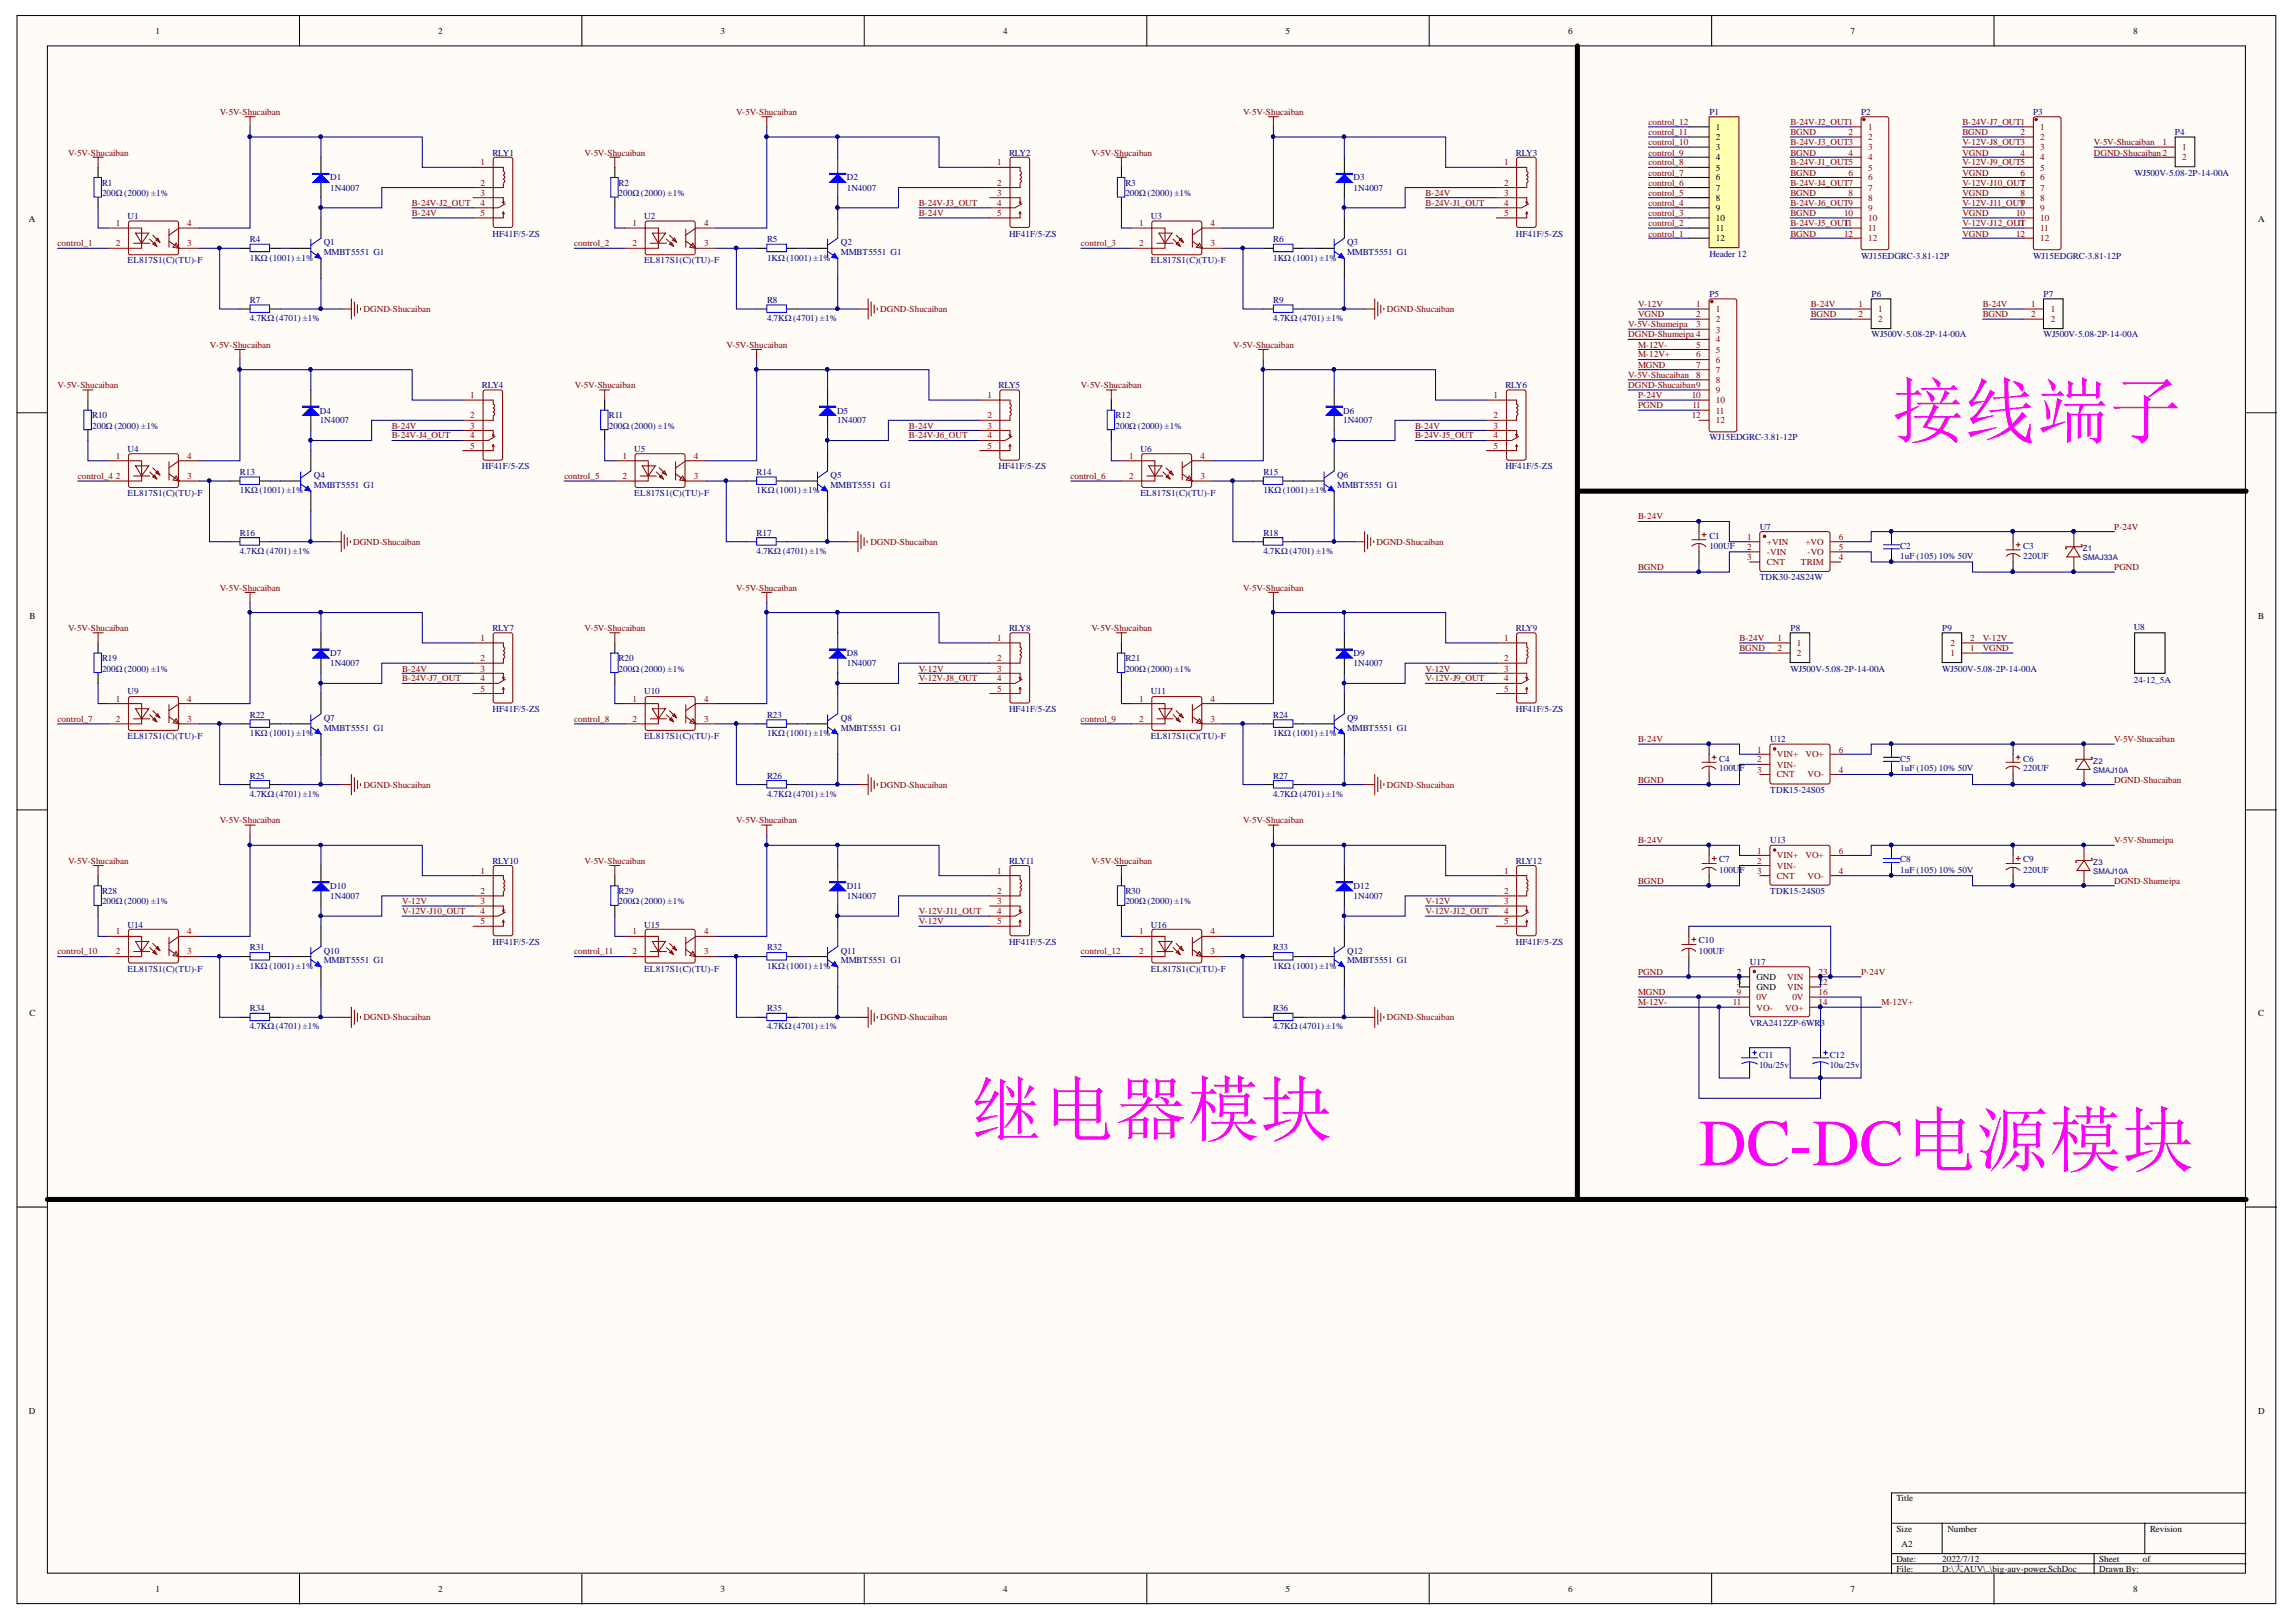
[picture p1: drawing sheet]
<svg xmlns="http://www.w3.org/2000/svg" width="297mm" height="210mm" viewBox="0 0 297 210" stroke-linecap="round" stroke-linejoin="round" font-family="sans-serif">
<defs><g id="words">
<g font-size="9.4" fill="#f0f">
<text x="244.7" y="56.5">接线端子</text>
<text x="125.5" y="146.8">继电器模块</text>
</g>
<text font-size="8.5" fill="#f0f" x="219.8" y="150.8">DC-DC电源模块</text>
<g font-size="1.2">
<text x="20.1" y="4.4">1</text>
<text x="56.7" y="4.4">2</text>
<text x="93.2" y="4.4">3</text>
<text x="129.8" y="4.4">4</text>
<text x="166.3" y="4.4">5</text>
<text x="202.9" y="4.4">6</text>
<text x="239.4" y="4.4">7</text>
<text x="276" y="4.4">8</text>
<text x="222" y="16.8">1</text>
<text x="222" y="18.1">2</text>
<text x="222" y="19.4">3</text>
<text x="222" y="20.7">4</text>
<text x="222" y="22.1">5</text>
<text x="222" y="23.3">6</text>
<text x="3.7" y="28.7">A</text>
<text x="222" y="24.7">7</text>
<text x="222" y="26">8</text>
<text x="222" y="27.3">9</text>
<text x="222" y="28.6">10</text>
<text x="222" y="29.9">11</text>
<text x="292.1" y="28.7">A</text>
<text x="222" y="31.2">12</text>
<text x="3.8" y="80.1">B</text>
<text x="292.1" y="80.1">B</text>
<text x="3.8" y="131.5">C</text>
<text x="224.7" y="126.1">2</text>
<text x="224.7" y="127.5">3</text>
<text x="227.2" y="126.8">GND</text>
<text x="227.2" y="128.1">GND</text>
<text x="292.1" y="131.5">C</text>
<text x="3.7" y="182.9">D</text>
<text x="292.1" y="182.9">D</text>
<text x="245.3" y="194.2">Title</text>
<text x="245.3" y="198.2">Size</text>
<text x="245.3" y="202.1">Date:</text>
<text x="245.3" y="203.4">File:</text>
<text x="246" y="200.2">A2</text>
<text x="251.3" y="202.1">2022/7/12</text>
<text x="251.3" y="203.4">D:\大AUV\..\big-auv-power.SchDoc</text>
<text x="251.9" y="198.2">Number</text>
<text x="271.6" y="202.1">Sheet</text>
<text x="271.6" y="203.4">Drawn By:</text>
<text x="277.2" y="202.1">of</text>
<text x="278.2" y="198.2">Revision</text>
<text x="20.1" y="206">1</text>
<text x="56.7" y="206">2</text>
<text x="93.2" y="206">3</text>
<text x="129.8" y="206">4</text>
<text x="166.3" y="206">5</text>
<text x="202.9" y="206">6</text>
<text x="239.4" y="206">7</text>
<text x="276" y="206">8</text>
</g>
<g font-size="1.2" fill="#800000">
<text x="28.4" y="14.9">V-5V-Shucaiban</text>
<text x="95.3" y="14.9">V-5V-Shucaiban</text>
<text x="160.8" y="14.9">V-5V-Shucaiban</text>
<text x="213.3" y="17.5">control_11</text>
<text x="213.3" y="16.2">control_12</text>
<text x="231.6" y="16.2">B-24V-J2_OUT1</text>
<text x="231.6" y="17.5">BGND</text>
<text x="253.9" y="16.2">B-24V-J7_OUT1</text>
<text x="253.9" y="17.5">BGND</text>
<text x="8.8" y="20.1">V-5V-Shucaiban</text>
<text x="75.6" y="20.1">V-5V-Shucaiban</text>
<text x="141.2" y="20.1">V-5V-Shucaiban</text>
<text x="213.3" y="21.4">control_8</text>
<text x="213.3" y="22.7">control_7</text>
<text x="213.3" y="20.1">control_9</text>
<text x="213.3" y="18.8">control_10</text>
<text x="231.6" y="18.8">B-24V-J3_OUT3</text>
<text x="231.6" y="20.1">BGND</text>
<text x="231.6" y="21.4">B-24V-J1_OUT5</text>
<text x="231.6" y="22.7">BGND</text>
<text x="253.9" y="18.8">V-12V-J8_OUT3</text>
<text x="253.9" y="20.1">VGND</text>
<text x="253.9" y="21.4">V-12V-J9_OUT5</text>
<text x="253.9" y="22.7">VGND</text>
<text x="270.9" y="18.8">V-5V-Shucaiban</text>
<text x="270.9" y="20.1">DGND-Shucaiban2</text>
<text x="53.3" y="26.6">B-24V-J2_OUT</text>
<text x="53.3" y="28">B-24V</text>
<text x="118.9" y="28">B-24V</text>
<text x="118.9" y="26.6">B-24V-J3_OUT</text>
<text x="184.4" y="25.4">B-24V</text>
<text x="184.4" y="26.6">B-24V-J1_OUT</text>
<text x="213.3" y="29.3">control_2</text>
<text x="213.3" y="28">control_3</text>
<text x="213.3" y="26.6">control_4</text>
<text x="213.3" y="25.4">control_5</text>
<text x="213.3" y="24">control_6</text>
<text x="231.6" y="29.3">B-24V-J5_OUT</text>
<text x="231.6" y="24">B-24V-J4_OUT7</text>
<text x="231.6" y="25.4">BGND</text>
<text x="231.6" y="26.6">B-24V-J6_OUT9</text>
<text x="231.6" y="28">BGND</text>
<text x="253.9" y="24">V-12V-J10_OUT</text>
<text x="253.9" y="25.4">VGND</text>
<text x="253.9" y="26.6">V-12V-J11_OUT</text>
<text x="253.9" y="28">VGND</text>
<text x="253.9" y="29.3">V-12V-J12_OUT</text>
<text x="7.4" y="31.9">control_1</text>
<text x="74.3" y="31.9">control_2</text>
<text x="139.8" y="31.9">control_3</text>
<text x="213.3" y="30.6">control_1</text>
<text x="231.6" y="30.6">BGND</text>
<text x="253.9" y="30.6">VGND</text>
<text x="47" y="40.4">DGND-Shucaiban</text>
<text x="113.9" y="40.4">DGND-Shucaiban</text>
<text x="179.4" y="40.4">DGND-Shucaiban</text>
<text x="211.9" y="41">VGND</text>
<text x="211.9" y="39.7">V-12V</text>
<text x="234.3" y="41">BGND</text>
<text x="234.3" y="39.7">B-24V</text>
<text x="256.5" y="41">BGND</text>
<text x="256.5" y="39.7">B-24V</text>
<text x="27.2" y="45">V-5V-Shucaiban</text>
<text x="94" y="45">V-5V-Shucaiban</text>
<text x="159.6" y="45">V-5V-Shucaiban</text>
<text x="210.7" y="42.4">V-5V-Shumeipa</text>
<text x="210.7" y="43.6">DGND-Shumeipa 4</text>
<text x="211.9" y="47.6">MGND</text>
<text x="211.9" y="45">M-12V-</text>
<text x="211.9" y="46.2">M-12V+</text>
<text x="7.4" y="50.2">V-5V-Shucaiban</text>
<text x="74.4" y="50.2">V-5V-Shucaiban</text>
<text x="139.8" y="50.2">V-5V-Shucaiban</text>
<text x="210.7" y="48.9">V-5V-Shucaiban</text>
<text x="210.7" y="50.2">DGND-Shucaiban9</text>
<text x="211.9" y="51.5">P-24V</text>
<text x="211.9" y="52.8">PGND</text>
<text x="50.7" y="55.5">B-24V</text>
<text x="50.7" y="56.7">B-24V-J4_OUT</text>
<text x="117.6" y="55.5">B-24V</text>
<text x="117.6" y="56.7">B-24V-J6_OUT</text>
<text x="183.1" y="55.5">B-24V</text>
<text x="183.1" y="56.7">B-24V-J5_OUT</text>
<text x="10.1" y="62">control_4</text>
<text x="73" y="62">control_5</text>
<text x="138.5" y="62">control_6</text>
<text x="45.7" y="70.5">DGND-Shucaiban</text>
<text x="112.6" y="70.5">DGND-Shucaiban</text>
<text x="178.1" y="70.5">DGND-Shucaiban</text>
<text x="211.9" y="67.2">B-24V</text>
<text x="273.5" y="68.6">P-24V</text>
<text x="28.4" y="76.4">V-5V-Shucaiban</text>
<text x="95.3" y="76.4">V-5V-Shucaiban</text>
<text x="160.8" y="76.4">V-5V-Shucaiban</text>
<text x="211.9" y="73.8">BGND</text>
<text x="273.5" y="73.8">PGND</text>
<text x="8.8" y="81.7">V-5V-Shucaiban</text>
<text x="75.6" y="81.7">V-5V-Shucaiban</text>
<text x="141.2" y="81.7">V-5V-Shucaiban</text>
<text x="225" y="82.9">B-24V</text>
<text x="256.5" y="82.9">V-12V</text>
<text x="52" y="86.9">B-24V</text>
<text x="52" y="88.2">B-24V-J7_OUT</text>
<text x="118.9" y="86.9">V-12V</text>
<text x="118.9" y="88.2">V-12V-J8_OUT</text>
<text x="184.4" y="86.9">V-12V</text>
<text x="184.4" y="88.2">V-12V-J9_OUT</text>
<text x="225" y="84.3">BGND</text>
<text x="256.5" y="84.3">VGND</text>
<text x="7.4" y="93.4">control_7</text>
<text x="74.3" y="93.4">control_8</text>
<text x="139.8" y="93.4">control_9</text>
<text x="47" y="101.9">DGND-Shucaiban</text>
<text x="113.9" y="101.9">DGND-Shucaiban</text>
<text x="179.4" y="101.9">DGND-Shucaiban</text>
<text x="211.9" y="96">B-24V</text>
<text x="211.9" y="101.3">BGND</text>
<text x="273.5" y="96">V-5V-Shucaiban</text>
<text x="273.5" y="101.3">DGND-Shucaiban</text>
<text x="28.4" y="106.5">V-5V-Shucaiban</text>
<text x="95.3" y="106.5">V-5V-Shucaiban</text>
<text x="160.8" y="106.5">V-5V-Shucaiban</text>
<text x="8.8" y="111.8">V-5V-Shucaiban</text>
<text x="75.6" y="111.8">V-5V-Shucaiban</text>
<text x="141.2" y="111.8">V-5V-Shucaiban</text>
<text x="211.9" y="109.1">B-24V</text>
<text x="273.5" y="109.1">V-5V-Shumeipa</text>
<text x="52" y="117">V-12V</text>
<text x="52" y="118.3">V-12V-J10_OUT</text>
<text x="118.9" y="118.3">V-12V-J11_OUT</text>
<text x="118.9" y="119.6">V-12V</text>
<text x="184.4" y="117">V-12V</text>
<text x="184.4" y="118.3">V-12V-J12_OUT</text>
<text x="211.9" y="114.4">BGND</text>
<text x="273.5" y="114.4">DGND-Shumeipa</text>
<text x="7.4" y="123.5">control_10</text>
<text x="74.3" y="123.5">control_11</text>
<text x="139.8" y="123.5">control_12</text>
<text x="211.9" y="126.1">PGND</text>
<text x="211.9" y="130.1">M-12V-</text>
<text x="211.9" y="128.7">MGND</text>
<text x="240.8" y="126.1">P-24V</text>
<text x="243.4" y="130.1">M-12V+</text>
<text x="47" y="132">DGND-Shucaiban</text>
<text x="113.9" y="132">DGND-Shucaiban</text>
<text x="179.4" y="132">DGND-Shucaiban</text>
</g>
<g font-size="1.2" fill="#000080">
<text x="221.1" y="14.9">P1</text>
<text x="240.8" y="14.9">P2</text>
<text x="263" y="14.9">P3</text>
<text x="281.4" y="17.5">P4</text>
<text x="42.7" y="23.3">D1</text>
<text x="63.7" y="20.1">RLY1</text>
<text x="109.6" y="23.3">D2</text>
<text x="130.5" y="20.1">RLY2</text>
<text x="175.1" y="23.3">D3</text>
<text x="196.1" y="20.1">RLY3</text>
<text x="276.1" y="22.7">WJ500V-5.08-2P-14-00A</text>
<text x="13.2" y="24">R1</text>
<text x="13.2" y="25.4">200Ω (2000) ±1%</text>
<text x="16.5" y="28.3">U1</text>
<text x="42.7" y="24.7">1N4007</text>
<text x="80" y="24">R2</text>
<text x="80" y="25.4">200Ω (2000) ±1%</text>
<text x="83.3" y="28.3">U2</text>
<text x="109.6" y="24.7">1N4007</text>
<text x="145.6" y="24">R3</text>
<text x="145.6" y="25.4">200Ω (2000) ±1%</text>
<text x="148.9" y="28.3">U3</text>
<text x="175.1" y="24.7">1N4007</text>
<text x="16.5" y="34.1">EL817S1(C)(TU)-F</text>
<text x="32.3" y="31.4">R4</text>
<text x="32.3" y="33.7">1KΩ (1001) ±1%</text>
<text x="41.9" y="31.7">Q1</text>
<text x="41.9" y="33.1">MMBT5551 G1</text>
<text x="63.7" y="30.6">HF41F/5-ZS</text>
<text x="83.3" y="34.1">EL817S1(C)(TU)-F</text>
<text x="99.2" y="31.4">R5</text>
<text x="99.2" y="33.7">1KΩ (1001) ±1%</text>
<text x="108.8" y="31.7">Q2</text>
<text x="108.8" y="33.1">MMBT5551 G1</text>
<text x="130.5" y="30.6">HF41F/5-ZS</text>
<text x="148.9" y="34.1">EL817S1(C)(TU)-F</text>
<text x="164.7" y="31.4">R6</text>
<text x="164.7" y="33.7">1KΩ (1001) ±1%</text>
<text x="174.3" y="31.7">Q3</text>
<text x="174.3" y="33.1">MMBT5551 G1</text>
<text x="196.1" y="30.6">HF41F/5-ZS</text>
<text x="221.1" y="33.2">Header 12</text>
<text x="240.8" y="33.5">WJ15EDGRC-3.81-12P</text>
<text x="263" y="33.5">WJ15EDGRC-3.81-12P</text>
<text x="32.3" y="39.2">R7</text>
<text x="32.3" y="41.6">4.7KΩ (4701) ±1%</text>
<text x="99.2" y="39.2">R8</text>
<text x="99.2" y="41.6">4.7KΩ (4701) ±1%</text>
<text x="164.7" y="39.2">R9</text>
<text x="164.7" y="41.6">4.7KΩ (4701) ±1%</text>
<text x="221.1" y="38.4">P5</text>
<text x="242.1" y="38.4">P6</text>
<text x="264.4" y="38.4">P7</text>
<text x="242.1" y="43.6">WJ500V-5.08-2P-14-00A</text>
<text x="264.4" y="43.6">WJ500V-5.08-2P-14-00A</text>
<text x="41.4" y="53.5">D4</text>
<text x="62.4" y="50.2">RLY4</text>
<text x="108.3" y="53.5">D5</text>
<text x="129.2" y="50.2">RLY5</text>
<text x="173.8" y="53.5">D6</text>
<text x="194.7" y="50.2">RLY6</text>
<text x="11.9" y="54.1">R10</text>
<text x="11.9" y="55.5">200Ω (2000) ±1%</text>
<text x="16.5" y="58.5">U4</text>
<text x="41.4" y="54.8">1N4007</text>
<text x="78.8" y="54.1">R11</text>
<text x="78.8" y="55.5">200Ω (2000) ±1%</text>
<text x="82.1" y="58.5">U5</text>
<text x="108.3" y="54.8">1N4007</text>
<text x="144.3" y="54.1">R12</text>
<text x="144.3" y="55.5">200Ω (2000) ±1%</text>
<text x="147.5" y="58.5">U6</text>
<text x="173.8" y="54.8">1N4007</text>
<text x="221.1" y="57">WJ15EDGRC-3.81-12P</text>
<text x="16.5" y="64.2">EL817S1(C)(TU)-F</text>
<text x="31" y="61.5">R13</text>
<text x="31" y="63.8">1KΩ (1001) ±1%</text>
<text x="40.6" y="61.9">Q4</text>
<text x="40.6" y="63.1">MMBT5551 G1</text>
<text x="62.4" y="60.7">HF41F/5-ZS</text>
<text x="82.1" y="64.2">EL817S1(C)(TU)-F</text>
<text x="97.9" y="61.5">R14</text>
<text x="97.9" y="63.8">1KΩ (1001) ±1%</text>
<text x="107.4" y="61.9">Q5</text>
<text x="107.4" y="63.1">MMBT5551 G1</text>
<text x="129.2" y="60.7">HF41F/5-ZS</text>
<text x="147.5" y="64.2">EL817S1(C)(TU)-F</text>
<text x="163.4" y="61.5">R15</text>
<text x="163.4" y="63.8">1KΩ (1001) ±1%</text>
<text x="173" y="61.9">Q6</text>
<text x="173" y="63.1">MMBT5551 G1</text>
<text x="194.7" y="60.7">HF41F/5-ZS</text>
<text x="31" y="69.3">R16</text>
<text x="31" y="71.7">4.7KΩ (4701) ±1%</text>
<text x="97.9" y="69.3">R17</text>
<text x="97.9" y="71.7">4.7KΩ (4701) ±1%</text>
<text x="163.4" y="69.3">R18</text>
<text x="163.4" y="71.7">4.7KΩ (4701) ±1%</text>
<text x="221.1" y="69.7">C1</text>
<text x="221.1" y="71">100UF</text>
<text x="227.7" y="68.6">U7</text>
<text x="245.8" y="71">C2</text>
<text x="261.8" y="71">C3</text>
<text x="227.7" y="75.1">TDK30-24S24W</text>
<text x="245.8" y="72.4">1uF (105) 10% 50V</text>
<text x="261.8" y="72.4">220UF</text>
<text x="63.7" y="81.7">RLY7</text>
<text x="130.5" y="81.7">RLY8</text>
<text x="196.1" y="81.7">RLY9</text>
<text x="231.6" y="81.7">P8</text>
<text x="251.3" y="81.7">P9</text>
<text x="276" y="81.5">U8</text>
<text x="13.2" y="85.5">R19</text>
<text x="13.2" y="86.9">200Ω (2000) ±1%</text>
<text x="16.5" y="89.9">U9</text>
<text x="42.7" y="84.9">D7</text>
<text x="42.7" y="86.2">1N4007</text>
<text x="80" y="85.5">R20</text>
<text x="80" y="86.9">200Ω (2000) ±1%</text>
<text x="83.3" y="89.9">U10</text>
<text x="109.6" y="84.9">D8</text>
<text x="109.6" y="86.2">1N4007</text>
<text x="145.6" y="85.5">R21</text>
<text x="145.6" y="86.9">200Ω (2000) ±1%</text>
<text x="148.9" y="89.9">U11</text>
<text x="175.1" y="84.9">D9</text>
<text x="175.1" y="86.2">1N4007</text>
<text x="231.6" y="86.9">WJ500V-5.08-2P-14-00A</text>
<text x="251.3" y="86.9">WJ500V-5.08-2P-14-00A</text>
<text x="276" y="88.3">24-12_5A</text>
<text x="16.5" y="95.6">EL817S1(C)(TU)-F</text>
<text x="32.3" y="92.9">R22</text>
<text x="32.3" y="95.3">1KΩ (1001) ±1%</text>
<text x="41.9" y="93.3">Q7</text>
<text x="41.9" y="94.6">MMBT5551 G1</text>
<text x="63.7" y="92.1">HF41F/5-ZS</text>
<text x="83.3" y="95.6">EL817S1(C)(TU)-F</text>
<text x="99.2" y="92.9">R23</text>
<text x="99.2" y="95.3">1KΩ (1001) ±1%</text>
<text x="108.8" y="93.3">Q8</text>
<text x="108.8" y="94.6">MMBT5551 G1</text>
<text x="130.5" y="92.1">HF41F/5-ZS</text>
<text x="148.9" y="95.6">EL817S1(C)(TU)-F</text>
<text x="164.7" y="92.9">R24</text>
<text x="164.7" y="95.3">1KΩ (1001) ±1%</text>
<text x="174.3" y="93.3">Q9</text>
<text x="174.3" y="94.6">MMBT5551 G1</text>
<text x="196.1" y="92.1">HF41F/5-ZS</text>
<text x="32.3" y="100.8">R25</text>
<text x="99.2" y="100.8">R26</text>
<text x="164.7" y="100.8">R27</text>
<text x="222.4" y="98.6">C4</text>
<text x="222.4" y="99.8">100UF</text>
<text x="229" y="96">U12</text>
<text x="245.8" y="98.6">C5</text>
<text x="245.8" y="99.8">1uF (105) 10% 50V</text>
<text x="261.8" y="98.6">C6</text>
<text x="261.8" y="99.8">220UF</text>
<text x="32.3" y="103.1">4.7KΩ (4701) ±1%</text>
<text x="99.2" y="103.1">4.7KΩ (4701) ±1%</text>
<text x="164.7" y="103.1">4.7KΩ (4701) ±1%</text>
<text x="229" y="102.6">TDK15-24S05</text>
<text x="63.7" y="111.8">RLY10</text>
<text x="130.5" y="111.8">RLY11</text>
<text x="196.1" y="111.8">RLY12</text>
<text x="222.4" y="111.6">C7</text>
<text x="222.4" y="112.9">100UF</text>
<text x="229" y="109.1">U13</text>
<text x="245.8" y="111.6">C8</text>
<text x="245.8" y="112.9">1uF (105) 10% 50V</text>
<text x="261.8" y="111.6">C9</text>
<text x="261.8" y="112.9">220UF</text>
<text x="13.2" y="115.7">R28</text>
<text x="13.2" y="117">200Ω (2000) ±1%</text>
<text x="42.7" y="115">D10</text>
<text x="42.7" y="116.3">1N4007</text>
<text x="80" y="115.7">R29</text>
<text x="80" y="117">200Ω (2000) ±1%</text>
<text x="109.6" y="115">D11</text>
<text x="109.6" y="116.3">1N4007</text>
<text x="145.6" y="115.7">R30</text>
<text x="145.6" y="117">200Ω (2000) ±1%</text>
<text x="175.1" y="115">D12</text>
<text x="175.1" y="116.3">1N4007</text>
<text x="229" y="115.7">TDK15-24S05</text>
<text x="16.5" y="120">U14</text>
<text x="16.5" y="125.8">EL817S1(C)(TU)-F</text>
<text x="32.3" y="123">R31</text>
<text x="32.3" y="125.4">1KΩ (1001) ±1%</text>
<text x="41.9" y="123.4">Q10</text>
<text x="41.9" y="124.7">MMBT5551 G1</text>
<text x="63.7" y="122.2">HF41F/5-ZS</text>
<text x="83.3" y="120">U15</text>
<text x="83.3" y="125.8">EL817S1(C)(TU)-F</text>
<text x="99.2" y="123">R32</text>
<text x="99.2" y="125.4">1KΩ (1001) ±1%</text>
<text x="108.8" y="123.4">Q11</text>
<text x="108.8" y="124.7">MMBT5551 G1</text>
<text x="130.5" y="122.2">HF41F/5-ZS</text>
<text x="148.9" y="120">U16</text>
<text x="148.9" y="125.8">EL817S1(C)(TU)-F</text>
<text x="164.7" y="123">R33</text>
<text x="164.7" y="125.4">1KΩ (1001) ±1%</text>
<text x="174.3" y="123.4">Q12</text>
<text x="174.3" y="124.7">MMBT5551 G1</text>
<text x="196.1" y="122.2">HF41F/5-ZS</text>
<text x="219.8" y="122.1">C10</text>
<text x="219.8" y="123.4">100UF</text>
<text x="226.4" y="124.9">U17</text>
<text x="32.3" y="130.9">R34</text>
<text x="99.2" y="130.9">R35</text>
<text x="164.7" y="130.9">R36</text>
<text x="32.3" y="133.2">4.7KΩ (4701) ±1%</text>
<text x="99.2" y="133.2">4.7KΩ (4701) ±1%</text>
<text x="164.7" y="133.2">4.7KΩ (4701) ±1%</text>
<text x="226.4" y="132.7">VRA2412ZP-6WR3</text>
<text x="227.6" y="136.9">C11</text>
<text x="236.7" y="136.9">C12</text>
<text x="227.6" y="138.2">10u/25v</text>
<text x="236.7" y="138.2">10u/25v</text>
</g>
<g font-size="1.2" fill="#800">
<text x="239.2" y="17.5">2</text>
<text x="241.7" y="16.8">1</text>
<text x="261.4" y="17.5">2</text>
<text x="264" y="16.8">1</text>
<text x="62.2" y="21.4">1</text>
<text x="129" y="21.4">1</text>
<text x="194.6" y="21.4">1</text>
<text x="239.2" y="20.1">4</text>
<text x="239.2" y="22.7">6</text>
<text x="241.7" y="18.1">2</text>
<text x="241.7" y="19.4">3</text>
<text x="241.7" y="20.7">4</text>
<text x="241.7" y="22.1">5</text>
<text x="241.7" y="23.3">6</text>
<text x="261.4" y="20.1">4</text>
<text x="261.4" y="22.7">6</text>
<text x="264" y="18.1">2</text>
<text x="264" y="19.4">3</text>
<text x="264" y="20.7">4</text>
<text x="264" y="22.1">5</text>
<text x="264" y="23.3">6</text>
<text x="279.8" y="18.8">1</text>
<text x="282.3" y="19.4">1</text>
<text x="282.3" y="20.7">2</text>
<text x="15" y="29.3">1</text>
<text x="24.2" y="29.3">4</text>
<text x="62.2" y="28">5</text>
<text x="62.2" y="26.6">4</text>
<text x="62.2" y="25.4">3</text>
<text x="62.2" y="24">2</text>
<text x="81.8" y="29.3">1</text>
<text x="91.1" y="29.3">4</text>
<text x="129" y="28">5</text>
<text x="129" y="26.6">4</text>
<text x="129" y="25.4">3</text>
<text x="129" y="24">2</text>
<text x="147.4" y="29.3">1</text>
<text x="156.6" y="29.3">4</text>
<text x="194.6" y="28">5</text>
<text x="194.6" y="26.6">4</text>
<text x="194.6" y="25.4">3</text>
<text x="194.6" y="24">2</text>
<text x="238.6" y="28">10</text>
<text x="238.6" y="29.3">11</text>
<text x="239.2" y="25.4">8</text>
<text x="241.7" y="24.7">7</text>
<text x="241.7" y="26">8</text>
<text x="241.7" y="27.3">9</text>
<text x="241.7" y="28.6">10</text>
<text x="241.7" y="29.9">11</text>
<text x="260.8" y="28">10</text>
<text x="260.9" y="29.3">11</text>
<text x="261.4" y="24">7</text>
<text x="261.4" y="25.4">8</text>
<text x="261.4" y="26.6">9</text>
<text x="264" y="24.7">7</text>
<text x="264" y="26">8</text>
<text x="264" y="27.3">9</text>
<text x="264" y="28.6">10</text>
<text x="264" y="29.9">11</text>
<text x="15" y="31.9">2</text>
<text x="24.2" y="31.9">3</text>
<text x="81.8" y="31.9">2</text>
<text x="91.1" y="31.9">3</text>
<text x="147.4" y="31.9">2</text>
<text x="156.6" y="31.9">3</text>
<text x="238.6" y="30.6">12</text>
<text x="241.7" y="31.2">12</text>
<text x="260.8" y="30.6">12</text>
<text x="264" y="31.2">12</text>
<text x="219.5" y="39.7">1</text>
<text x="219.5" y="41">2</text>
<text x="222" y="40.4">1</text>
<text x="222" y="41.7">2</text>
<text x="240.4" y="39.7">1</text>
<text x="240.4" y="41">2</text>
<text x="243" y="40.4">1</text>
<text x="243" y="41.7">2</text>
<text x="262.8" y="39.7">1</text>
<text x="262.8" y="41">2</text>
<text x="265.3" y="40.4">1</text>
<text x="265.3" y="41.7">2</text>
<text x="219.5" y="42.4">3</text>
<text x="219.5" y="45">5</text>
<text x="219.5" y="46.2">6</text>
<text x="219.5" y="47.6">7</text>
<text x="222" y="43">3</text>
<text x="222" y="44.3">4</text>
<text x="222" y="45.7">5</text>
<text x="222" y="46.9">6</text>
<text x="60.8" y="51.5">1</text>
<text x="127.7" y="51.5">1</text>
<text x="193.2" y="51.5">1</text>
<text x="218.9" y="51.5">10</text>
<text x="218.9" y="52.8">11</text>
<text x="219.5" y="48.9">8</text>
<text x="222" y="48.3">7</text>
<text x="222" y="49.5">8</text>
<text x="222" y="50.9">9</text>
<text x="222" y="52.2">10</text>
<text x="222" y="53.5">11</text>
<text x="15" y="59.3">1</text>
<text x="24.2" y="59.3">4</text>
<text x="60.8" y="58.1">5</text>
<text x="60.8" y="56.7">4</text>
<text x="60.8" y="55.5">3</text>
<text x="60.8" y="54.1">2</text>
<text x="80.5" y="59.3">1</text>
<text x="89.8" y="59.3">4</text>
<text x="127.7" y="58.1">5</text>
<text x="127.7" y="56.7">4</text>
<text x="127.7" y="55.5">3</text>
<text x="127.7" y="54.1">2</text>
<text x="146.1" y="59.3">1</text>
<text x="155.3" y="59.3">4</text>
<text x="193.2" y="58.1">5</text>
<text x="193.2" y="56.7">4</text>
<text x="193.2" y="55.5">3</text>
<text x="193.2" y="54.1">2</text>
<text x="218.9" y="54.1">12</text>
<text x="222" y="54.8">12</text>
<text x="15" y="62">2</text>
<text x="24.2" y="62">3</text>
<text x="80.5" y="62">2</text>
<text x="89.8" y="62">3</text>
<text x="146.1" y="62">2</text>
<text x="155.3" y="62">3</text>
<text x="226.1" y="69.8">1</text>
<text x="226.1" y="71.2">2</text>
<text x="228.6" y="70.5">+VIN</text>
<text x="228.6" y="71.9">-VIN</text>
<text x="233.6" y="70.5">+VO</text>
<text x="233.8" y="71.9">-VO</text>
<text x="237.9" y="71.2">5</text>
<text x="237.9" y="69.8">6</text>
<text x="226.1" y="72.4">3</text>
<text x="228.6" y="73.1">CNT</text>
<text x="233" y="73.1">TRIM</text>
<text x="237.9" y="72.4">4</text>
<text x="62.2" y="82.9">1</text>
<text x="129" y="82.9">1</text>
<text x="194.6" y="82.9">1</text>
<text x="229.9" y="82.9">1</text>
<text x="232.5" y="83.6">1</text>
<text x="252.4" y="83.6">2</text>
<text x="254.9" y="82.9">2</text>
<text x="62.2" y="89.5">5</text>
<text x="62.2" y="88.2">4</text>
<text x="62.2" y="86.9">3</text>
<text x="62.2" y="85.5">2</text>
<text x="129" y="89.5">5</text>
<text x="129" y="88.2">4</text>
<text x="129" y="86.9">3</text>
<text x="129" y="85.5">2</text>
<text x="194.6" y="89.5">5</text>
<text x="194.6" y="88.2">4</text>
<text x="194.6" y="86.9">3</text>
<text x="194.6" y="85.5">2</text>
<text x="229.9" y="84.3">2</text>
<text x="232.5" y="84.9">2</text>
<text x="252.4" y="84.9">1</text>
<text x="254.9" y="84.3">1</text>
<text x="15" y="90.8">1</text>
<text x="15" y="93.4">2</text>
<text x="24.2" y="93.4">3</text>
<text x="24.2" y="90.8">4</text>
<text x="81.8" y="90.8">1</text>
<text x="81.8" y="93.4">2</text>
<text x="91.1" y="93.4">3</text>
<text x="91.1" y="90.8">4</text>
<text x="147.4" y="90.8">1</text>
<text x="147.4" y="93.4">2</text>
<text x="156.6" y="93.4">3</text>
<text x="156.6" y="90.8">4</text>
<text x="227.3" y="97.4">1</text>
<text x="227.3" y="98.6">2</text>
<text x="227.3" y="100">3</text>
<text x="229.9" y="98">VIN+</text>
<text x="229.9" y="99.3">VIN-</text>
<text x="229.9" y="100.6">CNT</text>
<text x="233.6" y="98">VO+</text>
<text x="233.8" y="100.6">VO-</text>
<text x="237.9" y="100">4</text>
<text x="237.9" y="97.4">6</text>
<text x="62.2" y="113.1">1</text>
<text x="129" y="113.1">1</text>
<text x="194.6" y="113.1">1</text>
<text x="227.3" y="110.5">1</text>
<text x="227.3" y="111.8">2</text>
<text x="227.3" y="113.1">3</text>
<text x="229.9" y="111.1">VIN+</text>
<text x="229.9" y="112.4">VIN-</text>
<text x="229.9" y="113.7">CNT</text>
<text x="233.6" y="111.1">VO+</text>
<text x="233.8" y="113.7">VO-</text>
<text x="237.9" y="113.1">4</text>
<text x="237.9" y="110.5">6</text>
<text x="62.2" y="119.6">5</text>
<text x="62.2" y="118.3">4</text>
<text x="62.2" y="117">3</text>
<text x="62.2" y="115.7">2</text>
<text x="129" y="119.6">5</text>
<text x="129" y="118.3">4</text>
<text x="129" y="117">3</text>
<text x="129" y="115.7">2</text>
<text x="194.6" y="119.6">5</text>
<text x="194.6" y="118.3">4</text>
<text x="194.6" y="117">3</text>
<text x="194.6" y="115.7">2</text>
<text x="15" y="120.9">1</text>
<text x="15" y="123.5">2</text>
<text x="24.2" y="123.5">3</text>
<text x="24.2" y="120.9">4</text>
<text x="81.8" y="120.9">1</text>
<text x="81.8" y="123.5">2</text>
<text x="91.1" y="123.5">3</text>
<text x="91.1" y="120.9">4</text>
<text x="147.4" y="120.9">1</text>
<text x="147.4" y="123.5">2</text>
<text x="156.6" y="123.5">3</text>
<text x="156.6" y="120.9">4</text>
<text x="224.2" y="130.1">11</text>
<text x="224.7" y="128.7">9</text>
<text x="227.2" y="130.8">VO-</text>
<text x="227.2" y="129.4">0V</text>
<text x="231" y="130.8">VO+</text>
<text x="231.2" y="128.1">VIN</text>
<text x="231.2" y="126.8">VIN</text>
<text x="231.9" y="129.4">0V</text>
<text x="235.3" y="130.1">14</text>
<text x="235.3" y="128.7">16</text>
<text x="235.3" y="127.5">22</text>
<text x="235.3" y="126.1">23</text>
</g>
<g font-size="1" fill="#000080">
<text x="269.5" y="71.3">Z1</text>
<text x="269.5" y="72.5">SMAJ33A</text>
<text x="270.8" y="98.8">Z2</text>
<text x="270.8" y="100">SMAJ10A</text>
<text x="270.8" y="111.9">Z3</text>
<text x="270.8" y="113.1">SMAJ10A</text>
</g>
</g></defs>
<g fill="#fffcf8" stroke="#000" stroke-width=".13">
<path d="M2.2 2h292.2v205.5h-292.2z"/>
<path d="M6.1 5.9h284.4v197.7h-284.4z"/>
</g>
<g fill="none" stroke="#000" stroke-width=".13">
<path d="M38.7 2v3.9M75.3 2v3.9M111.8 2v3.9M148.4 2v3.9M184.9 2v3.9M221.4 2v3.9M258 2v3.9M2.2 53.4h3.9M290.6 53.4h3.9M2.2 104.8h3.9M290.6 104.8h3.9M2.2 156.2h3.9"/>
<path d="M290.6 156.2h3.9M244.7 197.1h45.9M251.3 197.1v4M277.5 197.1v4M290.6 193.2h-45.9v10.5M38.7 203.7v3.9M75.3 203.7v3.9M111.8 203.7v3.9M148.4 203.7v3.9M184.9 203.7v3.9M221.4 203.7v3.9M244.7 201.1h45.9"/>
<path d="M244.7 202.4h45.9M258 203.7v3.9M270.9 201.1v2.6"/>
</g>
<path d="M221.1 15.1h3.9v17h-3.9z" fill="#ffffb0" stroke="#800000" stroke-width=".13"/>
<g fill="none" stroke="#000" stroke-width=".13">
<path d="M218.5 16.4h2.6M218.5 17.7h2.6M218.5 19h2.6M37.6 32.1h2.6M41.5 28.2v2.6M41.5 33.4v2.7M218.5 20.3h2.6M218.5 21.7h2.6M218.5 23h2.6M218.5 24.3h2.6M218.5 25.6h2.6M218.5 26.9h2.6"/>
<path d="M218.5 28.2h2.6M218.5 29.5h2.6M218.5 30.8h2.6M219.8 67.5v1.3M219.8 71.4v1.3M244.7 68.8v1.3M244.7 71.4v1.3M260.4 68.8v1.3M260.4 72.7v1.3M221.1 96.3v1.3M244.7 96.3v1.3M244.7 98.9v1.3"/>
<path d="M260.4 96.3v1.3M218.5 119.9v1.3M221.1 100.2v1.3M221.1 109.4v1.3M221.1 113.3v1.3M244.7 109.4v1.3M244.7 112v1.3M260.4 100.2v1.3M260.4 109.4v1.3M260.4 113.3v1.3M218.5 123.8v1.3M225 126.4h1.4"/>
<path d="M225 127.7h1.4M226.4 135.6v1.3M226.4 138.2v1.3M235.5 135.6v1.3M235.5 138.2v1.3"/>
</g>
<g fill="none" stroke="#800" stroke-width=".13">
<path d="M239.5 16.4h1.3M239.5 17.7h1.3M239.5 19h1.3M240.8 15.2l.2-.1h3.1h.1l.2 .3v16.7l-.2 .2h-.1h-3.1h-.1l-.1-.2zM261.7 16.4h1.4M261.7 17.7h1.4M261.7 19h1.4M263.1 15.2l.2-.1h3.1l.2 .1v.2v16.7v.1l-.2 .1h-3.1l-.2-.1v-.1zM219.8 40h1.3M221.1 38.8l.3-.1h3l.3 .1v.1v16.7v.2l-.3 .1h-3l-.2-.1-.1-.2zM239.5 20.3h1.3M239.5 21.7h1.3"/>
<path d="M239.5 23h1.3M239.5 24.3h1.3M239.5 25.6h1.3M239.5 26.9h1.3M239.5 28.2h1.3M239.5 29.5h1.3M239.5 30.8h1.3M261.7 20.3h1.4M261.7 21.7h1.4M261.7 23h1.4M261.7 24.3h1.4M261.7 25.6h1.4"/>
<path d="M261.7 26.9h1.4M261.7 28.2h1.4M261.7 29.5h1.4M261.7 30.8h1.4M219.8 41.3h1.3M219.8 42.6h1.3M219.8 43.9h1.3M219.8 45.2h1.3M219.8 46.5h1.3M219.8 47.8h1.3M219.8 49.2h1.3M219.8 50.5h1.3"/>
<path d="M219.8 51.8h1.3M219.8 53.1h1.3M219.8 54.4h1.3M218.9 69.8h1.8M218.9 70.7a1.26 1.26 0 0 1 1.8 0M219.8 68.8v1M219.8 70.4v1M220.2 69.2h.5M220.5 68.9v.6M226.4 70.1h1.3M226.4 71.4h1.3M226.4 72.7h1.3"/>
<path d="M227.7 68.9l.2-.1h8.7l.1 .3v4.7l-.2 .2-8.7-.1-.1-.2zM236.8 70.1h1.4M236.8 71.4h1.4M236.8 72.7h1.4M259.5 71.2h1.9M259.5 72a1.26 1.26 0 0 1 1.8 0M260.4 70.1v1.1M260.4 71.7v1M260.8 70.5h.6M261.1 70.2v.6M268.3 70.8l.8 1.3h-1.7zM268.3 68.8v2"/>
<path d="M268.3 72.1v1.9M269.2 70.5h.2v.3h-2.1v.2h.1M220.2 98.7h1.8M220.2 99.5a1.26 1.26 0 0 1 1.8 0M221.1 97.6v1.1M221.1 99.2v1M221.5 98h.5M221.8 97.7v.6M227.7 97.6h1.3M227.7 98.9h1.3M229 96.4l.2-.1h7.4l.1 .3v4.7l-.2 .2-7.4-.1-.1-.2zM236.8 97.6h1.4"/>
<path d="M259.5 98.7h1.9M259.5 99.5a1.26 1.26 0 0 1 1.8 0M260.4 97.6v1.1M260.4 99.2v1M260.8 98h.6M261.1 97.7v.6M269.6 98.3l.8 1.3h-1.7zM269.6 96.3v2M269.6 99.6v1.9M270.5 98h.2v.3h-2.1v.2h.1M220.2 111.7h1.8M220.2 112.6a1.26 1.26 0 0 1 1.8 0"/>
<path d="M221.1 110.7v1M221.1 112.3v1M221.5 111.1h.5M221.8 110.8v.6M227.7 100.2h1.3M227.7 110.7h1.3M227.7 112h1.3M227.7 113.3h1.3M229 109.5l.2-.1h7.4l.1 .3v4.7l-.2 .2-7.4-.1-.1-.2zM236.8 100.2h1.4M236.8 110.7h1.4M236.8 113.3h1.4"/>
<path d="M259.5 111.7h1.9M259.5 112.6a1.26 1.26 0 0 1 1.8 0M260.4 110.7v1M260.4 112.3v1M260.8 111.1h.6M261.1 110.8v.6M269.6 111.4l.8 1.3h-1.7zM269.6 109.4v2M269.6 112.7v1.9M270.5 111.1h.2v.3h-2.1v.2h.1M217.6 122.2h1.8M217.6 123.1a1.26 1.26 0 0 1 1.8 0"/>
<path d="M218.5 121.2v1M218.5 122.7v1.1M218.9 121.6h.5M219.1 121.3v.5M225 130.3h1.4M225 129h1.4M226.4 125.2l.2-.1h7.4l.1 .3v6l-.2 .2-7.4-.1-.1-.2zM234.2 130.3h1.3M234.2 129h1.3M234.2 127.7h1.3M234.2 126.4h1.3"/>
</g>
<g fill="#800" stroke="#800" stroke-width=".13">
<circle cx="241.1" cy="15.5" r=".15"/>
<circle cx="263.4" cy="15.5" r=".15"/>
<circle cx="221.5" cy="39" r=".15"/>
<circle cx="228.3" cy="69.4" r=".16"/>
<circle cx="229.6" cy="96.9" r=".15"/>
<circle cx="229.6" cy="110" r=".15"/>
<circle cx="227" cy="125.7" r=".15"/>
</g>
<g fill="#000080" stroke="#000080" stroke-width=".13">
<circle cx="244.7" cy="68.8" r=".22"/>
<circle cx="244.7" cy="72.7" r=".22"/>
<circle cx="268.3" cy="74" r=".22"/>
<circle cx="268.3" cy="68.8" r=".22"/>
<circle cx="219.8" cy="67.4" r=".22"/>
<circle cx="221.1" cy="96.3" r=".22"/>
<circle cx="221.1" cy="101.5" r=".22"/>
<circle cx="244.7" cy="96.3" r=".22"/>
<circle cx="244.7" cy="100.2" r=".22"/>
<circle cx="269.6" cy="101.5" r=".22"/>
<circle cx="269.6" cy="96.3" r=".22"/>
<circle cx="221.1" cy="109.4" r=".22"/>
<circle cx="221.1" cy="114.6" r=".22"/>
<circle cx="244.7" cy="109.4" r=".22"/>
<circle cx="244.7" cy="113.3" r=".22"/>
<circle cx="269.6" cy="114.6" r=".22"/>
<circle cx="269.6" cy="109.4" r=".22"/>
<circle cx="225" cy="126.4" r=".22"/>
<circle cx="235.5" cy="130.3" r=".22"/>
<circle cx="235.5" cy="126.4" r=".22"/>
<circle cx="235.5" cy="139.5" r=".22"/>
<circle cx="260.4" cy="68.8" r=".22"/>
<circle cx="260.4" cy="74" r=".22"/>
<circle cx="260.4" cy="96.3" r=".22"/>
<circle cx="260.4" cy="101.5" r=".22"/>
<circle cx="260.4" cy="109.4" r=".22"/>
<circle cx="260.4" cy="114.6" r=".22"/>
</g>
<g fill="none" stroke="#00f" stroke-width=".13">
<path d="M40.2 32.5l1.3 .9M40.2 31v2.3M41.5 30.8l-1.3 .9M243.7 71h2.1M243.7 70.5h2.1M244.7 70.1v.4M244.7 71v.4M243.7 98.5h2.1M243.7 98h2.1M244.7 97.6v.4M244.7 98.5v.4M243.7 111.6h2.1"/>
<path d="M243.7 111.1h2.1M244.7 110.7v.4M244.7 111.6v.4M225.3 136.9h2.1M226.4 137.4l.5 .1 .5 .2M226.4 137.4l-.6 .1-.5 .2M226.4 137.4v.8M226.7 136.2h.6M227 136v.5M234.5 136.9h2.1M235.5 137.4l.6 .1 .4 .2M235.5 137.4l-.5 .1-.5 .2"/>
<path d="M235.5 137.4v.8M235.9 136.2h.5M236.2 136v.5"/>
</g>
<path d="M204.1 5.9v149.3h-198M204.1 63.6h86.5M204.1 155.2h86.5" fill="none" stroke="#000" stroke-width=".66"/>
<path d="M31.7 15.1h1.3M32.3 15.1v1.3M12 20.3h1.3M12.7 20.3v1.4M44.1 40h1.4M45.5 38.7v2.6M45.9 39.1v1.8M46.2 39.5v1M46.6 39.9v.2" fill="none" stroke="#800000" stroke-width=".13"/>
<path d="M41.1 32.8l.4 .6-.8-.1z" fill="#00f"/>
<path d="M12.2 23h.9v2.5h-.9zM32.3 31.6h2.6v1h-2.6zM32.3 39.5h2.6v.9h-2.6zM41.1 32.8l.4 .6-.8-.1zM107.1 32.5l1.3 .9M107.1 31v2.3M108.4 30.8l-1.3 .9" fill="none" stroke="#00f" stroke-width=".13"/>
<path d="M12.7 21.7v1.3M12.7 25.6v1.3M31 32.1h1.3M31 40h1.3M35 32.1h1.3M35 40h1.3M104.4 32.1h2.7M108.4 28.2v2.6M108.4 33.4v2.7" fill="none" stroke="#000" stroke-width=".13"/>
<path d="M98.5 15.1h1.4M99.2 15.1v1.3M78.9 20.3h1.3M79.5 20.3v1.4M111 40h1.3M112.3 38.7v2.6M112.7 39.1v1.8M113.1 39.5v1M113.5 39.9v.2" fill="none" stroke="#800000" stroke-width=".13"/>
<path d="M108 32.8l.4 .6-.8-.1z" fill="#00f"/>
<path d="M79 23h1v2.5h-1zM99.2 31.6h2.5v1h-2.5zM99.2 39.5h2.5v.9h-2.5zM108 32.8l.4 .6-.8-.1zM172.6 32.5l1.3 .9M172.6 31v2.3M173.9 30.8l-1.3 .9" fill="none" stroke="#00f" stroke-width=".13"/>
<path d="M79.5 21.7v1.3M79.5 25.6v1.3M97.9 32.1h1.3M97.9 40h1.3M101.8 32.1h1.3M101.8 40h1.3M170 32.1h2.6M173.9 28.2v2.6M173.9 33.4v2.7" fill="none" stroke="#000" stroke-width=".13"/>
<path d="M164.1 15.1h1.3M164.7 15.1v1.3M144.4 20.3h1.3M145.1 20.3v1.4M176.5 40h1.4M177.9 38.7v2.6M178.2 39.1v1.8M178.6 39.5v1M179 39.9v.2" fill="none" stroke="#800000" stroke-width=".13"/>
<path d="M173.5 32.8l.4 .6-.8-.1z" fill="#00f"/>
<path d="M144.6 23h.9v2.5h-.9zM164.7 31.6h2.6v1h-2.6zM164.7 39.5h2.6v.9h-2.6zM173.5 32.8l.4 .6-.8-.1zM38.9 62.6l1.3 1M38.9 61.1v2.3M40.2 60.9l-1.3 1" fill="none" stroke="#00f" stroke-width=".13"/>
<path d="M145.1 21.7v1.3M145.1 25.6v1.3M163.4 32.1h1.3M163.4 40h1.3M167.4 32.1h1.3M167.4 40h1.3M40.2 58.3v2.6M36.3 62.2h2.6M40.2 63.6v2.6" fill="none" stroke="#000" stroke-width=".13"/>
<path d="M10.7 50.5h1.3M11.4 50.5v1.3M30.4 45.2h1.3M31 45.2v1.3M42.8 70.1h1.3M44.1 68.8v2.6M44.5 69.2v1.8M44.9 69.6v1M45.3 70v.2" fill="none" stroke="#800000" stroke-width=".13"/>
<path d="M39.8 62.9l.4 .7-.8-.2z" fill="#00f"/>
<path d="M10.9 53.1h.9v2.5h-.9zM31 61.7h2.6v1h-2.6zM31 69.6h2.6v1h-2.6zM39.8 62.9l.4 .7-.8-.2zM105.8 62.6l1.3 1M105.8 61.1v2.3M107.1 60.9l-1.3 1" fill="none" stroke="#00f" stroke-width=".13"/>
<path d="M11.4 51.8v1.3M11.4 55.7v1.3M107.1 58.3v2.6M29.7 62.2h1.3M29.7 70.1h1.3M33.7 62.2h1.3M33.7 70.1h1.3M103.1 62.2h2.7M107.1 63.6v2.6" fill="none" stroke="#000" stroke-width=".13"/>
<path d="M77.6 50.5h1.3M78.2 50.5v1.3M97.2 45.2h1.3M97.9 45.2v1.3M109.7 70.1h1.3M111 68.8v2.6M111.4 69.2v1.8M111.8 69.6v1M112.2 70v.2" fill="none" stroke="#800000" stroke-width=".13"/>
<path d="M106.7 62.9l.4 .7-.8-.2z" fill="#00f"/>
<path d="M77.7 53.1h1v2.5h-1zM97.9 61.7h2.5v1h-2.5zM97.9 69.6h2.5v1h-2.5zM106.7 62.9l.4 .7-.8-.2zM171.3 62.6l1.3 1M171.3 61.1v2.3M172.6 60.9l-1.3 1" fill="none" stroke="#00f" stroke-width=".13"/>
<path d="M78.2 51.8v1.3M78.2 55.7v1.3M172.6 58.3v2.6M96.6 62.2h1.3M96.6 70.1h1.3M100.5 62.2h1.3M100.5 70.1h1.3M168.7 62.2h2.6M172.6 63.6v2.6" fill="none" stroke="#000" stroke-width=".13"/>
<path d="M143.1 50.5h1.3M143.8 50.5v1.3M162.8 45.2h1.3M163.4 45.2v1.3M175.2 70.1h1.3M176.5 68.8v2.6M176.9 69.2v1.8M177.3 69.6v1M177.7 70v.2" fill="none" stroke="#800000" stroke-width=".13"/>
<path d="M172.2 62.9l.4 .7-.8-.2z" fill="#00f"/>
<path d="M143.2 53.1h1v2.5h-1zM163.4 61.7h2.6v1h-2.6zM163.4 69.6h2.6v1h-2.6zM172.2 62.9l.4 .7-.8-.2zM40.2 94.1l1.3 .9M40.2 92.5v2.4M41.5 92.4l-1.3 .9" fill="none" stroke="#00f" stroke-width=".13"/>
<path d="M143.8 51.8v1.3M143.8 55.7v1.3M162.1 62.2h1.3M162.1 70.1h1.3M166.1 62.2h1.3M166.1 70.1h1.3M37.6 93.7h2.6M41.5 89.7v2.7M41.5 95v2.6" fill="none" stroke="#000" stroke-width=".13"/>
<path d="M31.7 76.7h1.3M32.3 76.7v1.3M12 81.9h1.3M12.7 81.9v1.3M44.1 101.5h1.4M45.5 100.2v2.6M45.9 100.6v1.9M46.2 101v1.1M46.6 101.4v.3" fill="none" stroke="#800000" stroke-width=".13"/>
<path d="M41.1 94.3l.4 .7-.8-.1z" fill="#00f"/>
<path d="M12.2 84.5h.9v2.5h-.9zM32.3 93.2h2.6v.9h-2.6zM41.1 94.3l.4 .7-.8-.1zM107.1 94.1l1.3 .9M107.1 92.5v2.4M108.4 92.4l-1.3 .9M32.3 101h2.6v1h-2.6z" fill="none" stroke="#00f" stroke-width=".13"/>
<path d="M12.7 83.2v1.3M12.7 87.1v1.3M31 93.7h1.3M35 93.7h1.3M104.4 93.7h2.7M108.4 89.7v2.7M108.4 95v2.6M31 101.5h1.3M35 101.5h1.3" fill="none" stroke="#000" stroke-width=".13"/>
<path d="M98.5 76.7h1.4M99.2 76.7v1.3M78.9 81.9h1.3M79.5 81.9v1.3M111 101.5h1.3M112.3 100.2v2.6M112.7 100.6v1.9M113.1 101v1.1M113.5 101.4v.3" fill="none" stroke="#800000" stroke-width=".13"/>
<path d="M108 94.3l.4 .7-.8-.1z" fill="#00f"/>
<path d="M79 84.5h1v2.5h-1zM99.2 93.2h2.5v.9h-2.5zM108 94.3l.4 .7-.8-.1zM172.6 94.1l1.3 .9M172.6 92.5v2.4M173.9 92.4l-1.3 .9M99.2 101h2.5v1h-2.5z" fill="none" stroke="#00f" stroke-width=".13"/>
<path d="M79.5 83.2v1.3M79.5 87.1v1.3M97.9 93.7h1.3M101.8 93.7h1.3M170 93.7h2.6M173.9 89.7v2.7M173.9 95v2.6M97.9 101.5h1.3M101.8 101.5h1.3" fill="none" stroke="#000" stroke-width=".13"/>
<path d="M164.1 76.7h1.3M164.7 76.7v1.3M144.4 81.9h1.3M145.1 81.9v1.3M176.5 101.5h1.4M177.9 100.2v2.6M178.2 100.6v1.9M178.6 101v1.1M179 101.4v.3" fill="none" stroke="#800000" stroke-width=".13"/>
<path d="M173.5 94.3l.4 .7-.8-.1z" fill="#00f"/>
<path d="M144.6 84.5h.9v2.5h-.9zM164.7 93.2h2.6v.9h-2.6zM173.5 94.3l.4 .7-.8-.1zM164.7 101h2.6v1h-2.6zM40.2 124.2l1.3 .9M40.2 122.6v2.4M41.5 122.5l-1.3 .9" fill="none" stroke="#00f" stroke-width=".13"/>
<path d="M145.1 83.2v1.3M145.1 87.1v1.3M163.4 93.7h1.3M167.4 93.7h1.3M41.5 119.9v2.6M163.4 101.5h1.3M167.4 101.5h1.3M37.6 123.8h2.6M41.5 125.1v2.6" fill="none" stroke="#000" stroke-width=".13"/>
<path d="M12 112h1.3M12.7 112v1.3M31.7 106.8h1.3M32.3 106.8v1.3M44.1 131.7h1.4M45.5 130.3v2.7M45.9 130.7v1.9M46.2 131.1v1.1M46.6 131.5v.3" fill="none" stroke="#800000" stroke-width=".13"/>
<path d="M41.1 124.4l.4 .7-.8-.1z" fill="#00f"/>
<path d="M12.2 114.6h.9v2.6h-.9zM32.3 123.3h2.6v.9h-2.6zM32.3 131.1h2.6v1h-2.6zM41.1 124.4l.4 .7-.8-.1zM107.1 124.2l1.3 .9M107.1 122.6v2.4M108.4 122.5l-1.3 .9" fill="none" stroke="#00f" stroke-width=".13"/>
<path d="M12.7 113.3v1.3M12.7 117.2v1.4M108.4 119.9v2.6M31 123.8h1.3M31 131.7h1.3M35 123.8h1.3M35 131.7h1.3M104.4 123.8h2.7M108.4 125.1v2.6" fill="none" stroke="#000" stroke-width=".13"/>
<path d="M78.9 112h1.3M79.5 112v1.3M98.5 106.8h1.4M99.2 106.8v1.3M111 131.7h1.3M112.3 130.3v2.7M112.7 130.7v1.9M113.1 131.1v1.1M113.5 131.5v.3" fill="none" stroke="#800000" stroke-width=".13"/>
<path d="M108 124.4l.4 .7-.8-.1z" fill="#00f"/>
<path d="M79 114.6h1v2.6h-1zM99.2 123.3h2.5v.9h-2.5zM99.2 131.1h2.5v1h-2.5zM108 124.4l.4 .7-.8-.1zM172.6 124.2l1.3 .9M172.6 122.6v2.4M173.9 122.5l-1.3 .9" fill="none" stroke="#00f" stroke-width=".13"/>
<path d="M79.5 113.3v1.3M79.5 117.2v1.4M173.9 119.9v2.6M97.9 123.8h1.3M97.9 131.7h1.3M101.8 123.8h1.3M101.8 131.7h1.3M170 123.8h2.6M173.9 125.1v2.6" fill="none" stroke="#000" stroke-width=".13"/>
<path d="M144.4 112h1.3M145.1 112v1.3M164.1 106.8h1.3M164.7 106.8v1.3M176.5 131.7h1.4M177.9 130.3v2.7M178.2 130.7v1.9M178.6 131.1v1.1M179 131.5v.3" fill="none" stroke="#800000" stroke-width=".13"/>
<path d="M173.5 124.4l.4 .7-.8-.1z" fill="#00f"/>
<path d="M144.6 114.6h.9v2.6h-.9zM164.7 123.3h2.6v.9h-2.6zM164.7 131.1h2.6v1h-2.6zM173.5 124.4l.4 .7-.8-.1z" fill="none" stroke="#00f" stroke-width=".13"/>
<g fill="none" stroke="#000" stroke-width=".13">
<path d="M281.4 17.7h2.5v3.9h-2.5zM41.5 20.3v2.1M41.5 23.6v2M242.1 38.7h2.5v3.8h-2.5zM264.4 38.7h2.5v3.8h-2.5zM231.6 81.9h2.5v3.8h-2.5zM251.3 81.9h2.5v3.8h-2.5zM276.2 81.9h3.9v5.2h-3.9zM145.1 113.3v1.3M145.1 117.2v1.4M163.4 123.8h1.3M163.4 131.7h1.3"/>
<path d="M167.4 123.8h1.3M167.4 131.7h1.3"/>
</g>
<g fill="none" stroke="#800" stroke-width=".13">
<path d="M278.8 19h2.6M61.2 25.6h3.9v.8M61.2 21.7h3.9v.5l.2 .2v.1l-.2 .1M63.8 20.5l.3-.2h2l.1 .1 .1 .2v8.6l-.1 .2h-.1h-2l-.3-.1v-.1zM65 26.1l.1 .3M65.1 23.2l.2 .2v.2l-.2 .1M65.1 22.7l.2 .2v.2h-.2M65.1 27.4v.8h-3.9M65.1 23.8v.5h-3.9M65.1 27.4l-.1 .3M65.1 27.4l.2 .3M65.3 26.1l-.2 .3"/>
<path d="M65.4 26.4l-.9 .5h-3.3M128 25.6h4v.8M128 21.7h4v.5l.1 .2-.1 .2M130.7 20.5l.2-.2h2l.3 .2v.1v8.6v.1l-.3 .1h-2l-.2-.1v-.1zM131.8 26.1l.2 .3M132 23.2l.1 .2-.1 .3M132 22.7l.1 .2-.1 .2M132 27.4v.8h-4M132 23.8v.5h-4M132 27.4l-.2 .3M132 27.4l.1 .3M132.1 26.1l-.1 .3"/>
<path d="M132.2 26.4l-.9 .5h-3.3M193.6 25.6h3.9v.8M193.6 21.7h3.9v.5l.2 .2-.2 .2M196.2 20.5l.3-.2h2l.2 .2v.1v8.6v.1l-.2 .1h-2l-.3-.1v-.1zM197.4 26.1l.1 .3M197.5 23.2l.2 .2-.2 .3M197.5 22.7l.2 .2-.2 .2M197.5 27.4v.8h-3.9M197.5 23.8v.5h-3.9M197.5 27.4l-.1 .3M197.5 27.4l.1 .3M197.6 26.1l-.1 .3"/>
<path d="M197.8 26.4l-.9 .5h-3.3M239.5 40h2.6M261.7 40h2.7M278.8 20.3h2.6M59.9 55.7h3.9v.8M59.9 51.8h3.9v.5l.2 .2-.1 .2h-.1M62.5 50.6l.3-.1h2h.1l.1 .2v8.6l-.1 .2-.1 .1h-2l-.3-.2v-.1zM63.7 56.2l.1 .3M63.8 53.3l.2 .2-.2 .3M63.8 52.8l.2 .2-.1 .2-.1 .1M63.8 57.5v.8h-3.9M63.8 53.9v.5h-3.9"/>
<path d="M63.8 57.5l-.1 .3M63.8 57.5l.1 .3M63.9 56.2l-.1 .3M64.1 56.5l-.9 .5h-3.3M126.7 55.7h4v.8M126.7 51.8h4v.5l.1 .2-.1 .2M129.4 50.6l.2-.1h2h.2l.1 .2v8.6l-.1 .2-.2 .1h-2l-.2-.2v-.1zM130.5 56.2l.2 .3M130.7 53.3l.1 .2-.2 .3M130.7 52.8l.1 .2-.1 .3M130.7 57.5v.8h-4M130.7 53.9v.5h-4"/>
<path d="M130.7 57.5l-.2 .3M130.7 57.5l.1 .3M130.8 56.2l-.1 .3M130.9 56.5l-.9 .5h-3.3M192.3 55.7h3.9v.8M192.3 51.8h3.9v.5l.2 .2-.2 .2M194.9 50.6l.3-.1h2h.1l.1 .2v8.6l-.1 .2-.1 .1h-2l-.3-.2v-.1zM196.1 56.2l.1 .3M196.2 53.3l.2 .2-.2 .3M196.2 52.8l.2 .2-.2 .3M196.2 57.5v.8h-3.9M196.2 53.9v.5h-3.9"/>
<path d="M196.2 57.5l-.1 .3M196.2 57.5l.1 .3M196.3 56.2l-.1 .3M196.5 56.5l-1 .5h-3.2M239.5 41.3h2.6M261.7 41.3h2.7M61.2 87.1h3.9v.8M61.2 83.2h3.9v.5l.2 .2v.2l-.2 .1M63.8 82l.3-.1h2h.1l.1 .3v8.5l-.1 .2-.1 .1h-2l-.3-.2v-.1zM65 87.7l.1 .2M65.1 84.8l.2 .2-.2 .2M65.1 84.3l.2 .1v.2l-.2 .1"/>
<path d="M65.1 89v.7h-3.9M65.1 85.3v.5h-3.9M65.1 89l-.1 .2M65.1 89l.2 .2M65.3 87.7l-.2 .2M65.4 87.9l-.9 .5h-3.3M128 87.1h4v.8M128 83.2h4v.5l.1 .2-.1 .3M130.7 82l.2-.1h2l.3 .1v.2v8.5v.1l-.3 .2h-2l-.2-.2v-.1zM131.8 87.7l.2 .2M132 84.8l.1 .2-.1 .2M132 84.3l.1 .1-.1 .3"/>
<path d="M132 89v.7h-4M132 85.3v.5h-4M132 89l-.2 .2M132 89l.1 .2M132.1 87.7l-.1 .2M132.2 87.9l-.9 .5h-3.3M193.6 87.1h3.9v.8M193.6 83.2h3.9v.5l.2 .2-.2 .3M196.2 82l.3-.1h2l.2 .1v.2v8.5v.1l-.2 .2h-2l-.3-.2v-.1zM197.4 87.7l.1 .2M197.5 84.8l.2 .2-.2 .2M197.5 84.3l.2 .1-.2 .3"/>
<path d="M197.5 89v.7h-3.9M197.5 85.3v.5h-3.9M197.5 89l-.1 .2M197.5 89l.1 .2M197.6 87.7l-.1 .2M197.8 87.9l-.9 .5h-3.3M229 83.2h2.6M229 84.5h2.6M253.9 83.2h2.6M253.9 84.5h2.6M61.2 117.2h3.9v.8M61.2 113.3h3.9v.5l.2 .2v.2l-.2 .1"/>
<path d="M63.8 112.1l.3-.1h2h.1l.1 .3v8.5l-.1 .3h-.1h-2l-.3-.1v-.2zM65 117.8l.1 .2M65.1 114.9l.2 .2v.1l-.2 .1M65.1 114.4l.2 .2-.2 .2M65.1 119.1v.8h-3.9M65.1 115.4v.5h-3.9M65.1 119.1l-.1 .2M65.1 119.1l.2 .2M65.3 117.8l-.2 .2M65.4 118l-.9 .6h-3.3M128 117.2h4v.8M128 113.3h4v.5l.1 .2-.1 .3"/>
<path d="M130.7 112.1l.2-.1h2l.3 .1v.2v8.5v.2l-.3 .1h-2l-.2-.1v-.2zM131.8 117.8l.2 .2M132 114.9l.1 .2-.1 .2M132 114.4l.1 .2-.1 .2M132 119.1v.8h-4M132 115.4v.5h-4M132 119.1l-.2 .2M132 119.1l.1 .2M132.1 117.8l-.1 .2M132.2 118l-.9 .6h-3.3M193.6 117.2h3.9v.8M193.6 113.3h3.9v.5l.2 .2-.2 .3"/>
<path d="M196.2 112.1l.3-.1h2l.2 .1v.2v8.5v.2l-.2 .1h-2l-.3-.1v-.2zM197.4 117.8l.1 .2M197.5 114.9l.2 .2-.2 .2M197.5 114.4l.2 .2-.2 .2M197.5 119.1v.8h-3.9M197.5 115.4v.5h-3.9M197.5 119.1l-.1 .2M197.5 119.1l.1 .2M197.6 117.8l-.1 .2M197.8 118l-.9 .6h-3.3"/>
</g>
<path d="M40.5 23.6l1-1 1.1 1z" fill="#00f"/>
<path d="M40.5 23.6l1-1 1.1 1zM40.5 22.4h2.1v.2h-2.1zM40.5 22.5h2.1" fill="none" stroke="#00f" stroke-width=".13"/>
<path d="M108.4 20.3v2.1M108.4 23.6v2" fill="none" stroke="#000" stroke-width=".13"/>
<path d="M107.3 23.6l1.1-1 1 1z" fill="#00f"/>
<path d="M107.3 23.6l1.1-1 1 1zM107.3 22.4h2.1v.2h-2.1zM107.3 22.5h2.1" fill="none" stroke="#00f" stroke-width=".13"/>
<path d="M173.9 20.3v2.1M173.9 23.6v2" fill="none" stroke="#000" stroke-width=".13"/>
<path d="M172.9 23.6l1-1 1.1 1z" fill="#00f"/>
<path d="M172.9 23.6l1-1 1.1 1zM172.9 22.4h2.1v.2h-2.1zM172.9 22.5h2.1" fill="none" stroke="#00f" stroke-width=".13"/>
<path d="M172.6 50.5v2.1M172.6 53.7v2" fill="none" stroke="#000" stroke-width=".13"/>
<path d="M171.6 53.7l1-1 1.1 1z" fill="#00f"/>
<path d="M171.6 53.7l1-1 1.1 1zM171.6 52.6h2.1v.1h-2.1zM171.6 52.6h2.1" fill="none" stroke="#00f" stroke-width=".13"/>
<path d="M107.1 50.5v2.1M107.1 53.7v2" fill="none" stroke="#000" stroke-width=".13"/>
<path d="M106 53.7l1.1-1 1 1z" fill="#00f"/>
<path d="M106 53.7l1.1-1 1 1zM106 52.6h2.1v.1h-2.1zM106 52.6h2.1" fill="none" stroke="#00f" stroke-width=".13"/>
<path d="M40.2 50.5v2.1M40.2 53.7v2" fill="none" stroke="#000" stroke-width=".13"/>
<path d="M39.2 53.7l1-1 1.1 1z" fill="#00f"/>
<path d="M39.2 53.7l1-1 1.1 1zM39.2 52.6h2.1v.1h-2.1zM39.2 52.6h2.1" fill="none" stroke="#00f" stroke-width=".13"/>
<path d="M41.5 81.9v2.1M41.5 85.2v1.9" fill="none" stroke="#000" stroke-width=".13"/>
<path d="M40.5 85.2l1-1.1 1.1 1.1z" fill="#00f"/>
<path d="M40.5 85.2l1-1.1 1.1 1.1zM40.5 84h2.1v.1h-2.1zM40.5 84.1h2.1" fill="none" stroke="#00f" stroke-width=".13"/>
<path d="M108.4 81.9v2.1M108.4 85.2v1.9" fill="none" stroke="#000" stroke-width=".13"/>
<path d="M107.3 85.2l1.1-1.1 1 1.1z" fill="#00f"/>
<path d="M107.3 85.2l1.1-1.1 1 1.1zM107.3 84h2.1v.1h-2.1zM107.3 84.1h2.1" fill="none" stroke="#00f" stroke-width=".13"/>
<path d="M173.9 81.9v2.1M173.9 85.2v1.9" fill="none" stroke="#000" stroke-width=".13"/>
<path d="M172.9 85.2l1-1.1 1.1 1.1z" fill="#00f"/>
<path d="M172.9 85.2l1-1.1 1.1 1.1zM172.9 84h2.1v.1h-2.1zM172.9 84.1h2.1" fill="none" stroke="#00f" stroke-width=".13"/>
<path d="M173.9 112v2.1M173.9 115.3v1.9" fill="none" stroke="#000" stroke-width=".13"/>
<path d="M172.9 115.3l1-1.1 1.1 1.1z" fill="#00f"/>
<path d="M172.9 115.3l1-1.1 1.1 1.1zM172.9 114.1h2.1v.1h-2.1zM172.9 114.2h2.1" fill="none" stroke="#00f" stroke-width=".13"/>
<path d="M108.4 112v2.1M108.4 115.3v1.9" fill="none" stroke="#000" stroke-width=".13"/>
<path d="M107.3 115.3l1.1-1.1 1 1.1z" fill="#00f"/>
<path d="M107.3 115.3l1.1-1.1 1 1.1zM107.3 114.1h2.1v.1h-2.1zM107.3 114.2h2.1" fill="none" stroke="#00f" stroke-width=".13"/>
<path d="M41.5 112v2.1M41.5 115.3v1.9" fill="none" stroke="#000" stroke-width=".13"/>
<path d="M40.5 115.3l1-1.1 1.1 1.1z" fill="#00f"/>
<path d="M40.5 115.3l1-1.1 1.1 1.1zM40.5 114.1h2.1v.1h-2.1zM40.5 114.2h2.1" fill="none" stroke="#00f" stroke-width=".13"/>
<g fill="none" stroke="#800" stroke-width=".13">
<path d="M14 29.5h4.3v2.6h-4.3M16.7 28.7l.2-.1h6.1l.1 .3-.1 3.9-.2 .2-6.1-.1-.1-.2zM17.3 31.5h2.1M17.5 30.2h1.7l-.9 1.3zM19.4 31l.9 .9M19.8 31.6l.2-.3 .3 .6zM19.8 30.4l.9 .9M20.2 31.1l.2-.3 .3 .5zM21.9 31.2l1.3 .9M21.9 29.6v2.4M22.8 31.5l.4 .6-.8-.1zM23.2 32.1h2.6"/>
<path d="M25.8 29.5h-2.6l-1.3 .9M80.9 29.5h4.3v2.6h-4.3M83.5 28.7l.2-.1h6.1l.1 .3v3.9l-.2 .2-6.1-.1-.1-.2zM84.1 31.5h2.1M84.4 30.2h1.7l-.9 1.3zM86.2 31l.9 .9M86.6 31.6l.3-.3 .2 .6zM86.6 30.4l.9 .9M87 31.1l.3-.3 .2 .5zM88.7 31.2l1.3 .9M88.7 29.6v2.4M89.6 31.5l.4 .6-.8-.1z"/>
<path d="M90 32.1h2.6M92.6 29.5h-2.6l-1.3 .9M146.4 29.5h4.3v2.6h-4.3M149.1 28.7l.2-.1h6l.2 .3-.1 3.9-.2 .2-6.1-.1-.1-.2zM149.7 31.5h2.1M149.9 30.2h1.7l-.9 1.3zM151.8 31l.9 .9M152.2 31.6l.2-.3 .3 .6zM152.2 30.4l.9 .9M152.6 31.1l.2-.3 .3 .5zM154.3 29.6v2.4M154.3 31.2l1.3 .9"/>
<path d="M155.2 31.5l.4 .6-.8-.1zM155.6 32.1h2.6M158.2 29.5h-2.6l-1.3 .9M14 59.6h4.3v2.6h-4.3M16.7 58.8l.2-.1h6.1l.1 .3-.1 4-.2 .1h-6.1l-.1-.3zM21.9 59.8v2.3M25.8 59.6h-2.6l-1.3 .9M79.5 59.6h4.4v2.6h-4.4M82.2 58.8l.2-.1h6.1l.1 .3v4l-.2 .1h-6.1l-.1-.3zM87.4 59.8v2.3M91.3 59.6h-2.6l-1.3 .9M145.1 59.6h4.3v2.6h-4.3"/>
<path d="M147.7 58.8l.3-.1h6l.2 .3-.1 4-.2 .1h-6.1l-.1-.3zM152.9 59.8v2.3M156.9 59.6h-2.6l-1.4 .9M17.3 61.6h2.1M17.5 60.3h1.7l-.9 1.3zM19.4 61.1l.9 .9M19.8 61.7l.2-.2 .3 .5zM19.8 60.5l.9 1M20.2 61.2l.2-.3 .3 .6zM21.9 61.3l1.3 .9M22.8 61.6l.4 .6-.8-.1zM23.2 62.2h2.6"/>
<path d="M82.8 61.6h2.1M83.1 60.3h1.7l-.9 1.3zM84.9 61.1l.9 .9M85.3 61.7l.3-.2 .2 .5zM85.3 60.5l.9 1M85.7 61.2l.3-.3 .2 .6zM87.4 61.3l1.3 .9M88.3 61.6l.4 .6-.8-.1zM88.7 62.2h2.6M148.4 61.6h2.1M148.6 60.3h1.7l-.9 1.3zM150.5 61.1l.9 .9"/>
<path d="M150.8 61.7l.3-.2 .3 .5zM150.8 60.5l1 1M151.2 61.2l.3-.3 .3 .6zM152.9 61.3l1.4 .9M153.9 61.6l.4 .6-.8-.1zM154.3 62.2h2.6M14 91.1h4.3v2.6h-4.3M16.7 90.3l.2-.2 6.1 .1 .1 .2-.1 4-.2 .1h-6.1l-.1-.2zM17.3 93h2.1M17.5 91.7h1.7l-.9 1.3zM19.4 92.5l.9 .9M19.8 93.2l.2-.3 .3 .5z"/>
<path d="M19.8 92l.9 .9M20.2 92.6l.2-.2 .3 .5zM21.9 91.2v2.3M21.9 92.8l1.3 .9M22.8 93l.4 .7-.8-.2zM23.2 93.7h2.6M25.8 91.1h-2.6l-1.3 .9M80.9 91.1h4.3v2.6h-4.3M83.5 90.3l.2-.2 6.1 .1 .1 .2v4l-.2 .1h-6.1l-.1-.2zM84.1 93h2.1M84.4 91.7h1.7l-.9 1.3zM86.2 92.5l.9 .9"/>
<path d="M86.6 93.2l.3-.3 .2 .5zM86.6 92l.9 .9M87 92.6l.3-.2 .2 .5zM88.7 91.2v2.3M88.7 92.8l1.3 .9M89.6 93l.4 .7-.8-.2zM90 93.7h2.6M92.6 91.1h-2.6l-1.3 .9M146.4 91.1h4.3v2.6h-4.3M149.1 90.3l.2-.2 6 .1 .2 .2-.1 4-.2 .1h-6.1l-.1-.2zM149.7 93h2.1M149.9 91.7h1.7l-.9 1.3z"/>
<path d="M151.8 92.5l.9 .9M152.2 93.2l.2-.3 .3 .5zM152.2 92l.9 .9M152.6 92.6l.2-.2 .3 .5zM154.3 91.2v2.3M154.3 92.8l1.3 .9M155.2 93l.4 .7-.8-.2zM155.6 93.7h2.6M158.2 91.1h-2.6l-1.3 .9M14 121.2h4.3v2.6h-4.3M16.7 120.4l.2-.1h6.1l.1 .2-.1 4-.2 .1h-6.1l-.1-.2zM17.3 123.1h2.1"/>
<path d="M17.5 121.8h1.7l-.9 1.3zM19.4 122.6l.9 .9M19.8 123.3l.2-.3 .3 .5zM19.8 122.1l.9 .9M20.2 122.7l.2-.2 .3 .5zM21.9 121.3v2.4M21.9 122.9l1.3 .9M22.8 123.1l.4 .7-.8-.1zM23.2 123.8h2.6M25.8 121.2h-2.6l-1.3 .9M80.9 121.2h4.3v2.6h-4.3M83.5 120.4l.2-.1h6.1l.1 .2v4l-.2 .1h-6.1l-.1-.2z"/>
<path d="M84.1 123.1h2.1M84.4 121.8h1.7l-.9 1.3zM86.2 122.6l.9 .9M86.6 123.3l.3-.3 .2 .5zM86.6 122.1l.9 .9M87 122.7l.3-.2 .2 .5zM88.7 121.3v2.4M88.7 122.9l1.3 .9M89.6 123.1l.4 .7-.8-.1zM90 123.8h2.6M92.6 121.2h-2.6l-1.3 .9M146.4 121.2h4.3v2.6h-4.3"/>
<path d="M149.1 120.4l.2-.1h6l.2 .2-.1 4-.2 .1h-6.1l-.1-.2zM149.7 123.1h2.1M149.9 121.8h1.7l-.9 1.3zM151.8 122.6l.9 .9M152.2 123.3l.2-.3 .3 .5zM152.2 122.1l.9 .9M152.6 122.7l.2-.2 .3 .5zM154.3 122.9l1.3 .9M154.3 121.3v2.4M155.2 123.1l.4 .7-.8-.1zM155.6 123.8h2.6M158.2 121.2h-2.6l-1.3 .9"/>
</g>
<g fill="none" stroke="#000080" stroke-width=".13">
<path d="M32.3 17.7h9.2v2.6M32.3 16.4v13.1h-6.5M41.5 17.7h13.1v4h6.6M99.2 17.7h9.2v2.6M99.2 16.4v13.1h-6.6M108.4 17.7h13.1v4h6.5M164.7 17.7h9.2v2.6M164.7 16.4v13.1h-6.5M173.9 17.7h13.1v4h6.6M213.2 19h5.3M213.2 17.7h5.3M213.2 16.4h5.3"/>
<path d="M231.6 19h7.9M231.6 17.7h7.9M231.6 16.4h7.9M253.9 19h7.8M253.9 17.7h7.8M253.9 16.4h7.8M270.9 19h7.9M7.4 32.1h6.6M12.7 26.9v2.6h1.3M25.8 32.1h5.2M28.4 32.1v7.9h2.6M36.3 32.1h1.3"/>
<path d="M36.3 40h5.2M41.5 36.1v3.9h2.6M41.5 25.6v1.3M53.3 28.2h7.9M53.3 26.9h7.9M61.2 24.3h-11.8v2.6h-7.9v1.3M74.3 32.1h6.6M79.5 26.9v2.6h1.4M92.6 32.1h5.3M95.3 32.1v7.9h2.6M103.1 32.1h1.3M103.1 40h5.3"/>
<path d="M108.4 36.1v3.9h2.6M108.4 25.6v1.3M118.9 28.2h9.1M118.9 26.9h9.1M128 24.3h-11.8v2.6h-7.8v1.3M139.8 32.1h6.6M145.1 26.9v2.6h1.3M158.2 32.1h5.2M160.8 32.1v7.9h2.6M168.7 32.1h1.3M168.7 40h5.2M173.9 36.1v3.9h2.6"/>
<path d="M173.9 25.6v1.3M184.4 26.9h9.2M184.4 25.6h9.2M193.6 24.3h-11.8v2.6h-7.9v1.3M211.9 40h7.9M213.2 30.8h5.3M213.2 29.5h5.3M213.2 28.2h5.3M213.2 26.9h5.3M213.2 25.6h5.3M213.2 24.3h5.3M213.2 23h5.3"/>
<path d="M213.2 21.7h5.3M213.2 20.3h5.3M231.6 30.8h7.9M231.6 29.5h7.9M231.6 28.2h7.9M231.6 26.9h7.9M231.6 25.6h7.9M231.6 24.3h7.9M231.6 23h7.9M231.6 21.7h7.9M231.6 20.3h7.9M234.2 40h5.3"/>
<path d="M253.9 30.8h7.8M253.9 29.5h7.8M253.9 28.2h7.8M253.9 26.9h7.8M253.9 25.6h7.8M253.9 24.3h7.8M253.9 23h7.8M253.9 21.7h7.8M253.9 20.3h7.8M256.5 40h5.2M270.9 20.3h7.9M11.4 57v2.6h2.6"/>
<path d="M31 47.8h9.2v2.7M31 46.5v13.1h-5.2M40.2 47.8h13.1v4h6.6M40.2 55.7v1.3M50.7 55.7h9.2M50.7 57h9.2M59.9 54.4h-11.8v2.6h-7.9v1.3M78.2 57v2.6h1.3M97.9 47.8h9.2v2.7M97.9 46.5v13.1h-6.6M107.1 47.8h13.1v4h6.5M107.1 55.7v1.3"/>
<path d="M117.6 55.7h9.1M117.6 57h9.1M126.7 54.4h-11.8v2.6h-7.8v1.3M143.8 57v2.6h1.3M163.4 47.8h9.2v2.7M163.4 46.5v13.1h-6.5M172.6 47.8h13.1v4h6.6M172.6 55.7v1.3M183.1 55.7h9.2M183.1 57h9.2M192.3 54.4h-11.8v2.6h-7.9v1.3M210.6 50.5h9.2"/>
<path d="M210.6 49.2h9.2M210.6 43.9h9.2M210.6 42.6h9.2M211.9 46.5h7.9M211.9 45.2h7.9M211.9 47.8h7.9M211.9 41.3h7.9M211.9 53.1h7.9M211.9 51.8h7.9M234.2 41.3h5.3M256.5 41.3h5.2M10.1 62.2h3.9"/>
<path d="M25.8 62.2h3.9M27.1 62.2v7.9h2.6M32.3 79.3h9.2v2.6M32.3 78v13.1h-6.5M35 62.2h1.3M35 70.1h5.2M40.2 66.2v3.9h2.6M41.5 79.3h13.1v3.9h6.6M73 62.2h6.5M91.3 62.2h5.3M94 62.2v7.9h2.6M99.2 79.3h9.2v2.6"/>
<path d="M99.2 78v13.1h-6.6M101.8 62.2h1.3M101.8 70.1h5.3M107.1 66.2v3.9h2.6M108.4 79.3h13.1v3.9h6.5M138.5 62.2h6.6M156.9 62.2h5.2M159.5 62.2v7.9h2.6M164.7 79.3h9.2v2.6M164.7 78v13.1h-6.5M167.4 62.2h1.3M167.4 70.1h5.2"/>
<path d="M172.6 66.2v3.9h2.6M173.9 79.3h13.1v3.9h6.6M211.9 67.5h11.8v2.6h2.7M211.9 74h7.9M226.4 71.4h-2.7v2.6h-3.9v-1.3M238.2 71.4h3.9v1.3h13.1v1.3h18.3M273.5 68.8h-31.4v1.3h-3.9M7.4 93.7h6.6M12.7 88.4v2.7h1.3M25.8 93.7h5.2M28.4 93.7v7.8h2.6M36.3 93.7h1.3"/>
<path d="M41.5 97.6v3.9h2.6M41.5 87.1v1.3M52 87.1h9.2M52 88.4h9.2M61.2 85.8h-11.8v2.6h-7.9v1.3M74.3 93.7h6.6M79.5 88.4v2.7h1.4M92.6 93.7h5.3M95.3 93.7v7.8h2.6M103.1 93.7h1.3M108.4 97.6v3.9h2.6M108.4 87.1v1.3"/>
<path d="M118.9 87.1h9.1M118.9 88.4h9.1M128 85.8h-11.8v2.6h-7.8v1.3M139.8 93.7h6.6M145.1 88.4v2.7h1.3M158.2 93.7h5.2M160.8 93.7v7.8h2.6M168.7 93.7h1.3M173.9 97.6v3.9h2.6M173.9 87.1v1.3M184.4 87.1h9.2M184.4 88.4h9.2"/>
<path d="M193.6 85.8h-11.8v2.6h-7.9v1.3M211.9 96.3h13.1v1.3h2.7M225 83.2h4M225 84.5h4M227.7 98.9h-2.7v2.6h-13.1M256.5 83.2h3.9M256.5 84.5h3.9M273.5 96.3h-31.4v1.3h-3.9M12.7 118.6v2.6h1.3M32.3 109.4h9.2v2.6M32.3 108.1v13.1h-6.5M36.3 101.5h5.2"/>
<path d="M41.5 109.4h13.1v3.9h6.6M41.5 117.2v1.4M52 117.2h9.2M52 118.6h9.2M61.2 115.9h-11.8v2.7h-7.9v1.3M79.5 118.6v2.6h1.4M99.2 109.4h9.2v2.6M99.2 108.1v13.1h-6.6M103.1 101.5h5.3M108.4 109.4h13.1v3.9h6.5M108.4 117.2v1.4M118.9 118.6h9.1"/>
<path d="M118.9 119.9h9.1M128 115.9h-11.8v2.7h-7.8v1.3M145.1 118.6v2.6h1.3M164.7 109.4h9.2v2.6M164.7 108.1v13.1h-6.5M168.7 101.5h5.2M173.9 109.4h13.1v3.9h6.6M173.9 117.2v1.4M184.4 117.2h9.2M184.4 118.6h9.2M193.6 115.9h-11.8v2.7h-7.9v1.3M211.9 109.4h13.1v1.3h2.7"/>
<path d="M218.5 119.9h18.3v6.5h-1.3v1.3M227.7 112h-2.7v2.6h-13.1M238.2 100.2h17v1.3h18.3M238.2 113.3h17v1.3h18.3M273.5 109.4h-31.4v1.3h-3.9M7.4 123.8h6.6M25.8 123.8h5.2M28.4 123.8v7.9h2.6M36.3 123.8h1.3M36.3 131.7h5.2M41.5 127.7v4h2.6M74.3 123.8h6.6"/>
<path d="M92.6 123.8h5.3M95.3 123.8v7.9h2.6M103.1 123.8h1.3M103.1 131.7h5.3M108.4 127.7v4h2.6M139.8 123.8h6.6M158.2 123.8h5.2M160.8 123.8v7.9h2.6M168.7 123.8h1.3M168.7 131.7h5.2M173.9 127.7v4h2.6M211.9 126.4h6.6"/>
<path d="M211.9 129h7.9M211.9 130.3h10.5M218.5 125.1v1.3h6.5v1.3M225 130.3h-2.6v9.2h4M225 129h-5.2v13.1h15.7v-2.6M235.5 129h5.3v10.5h-9.2v-3.9h-5.2M236.8 126.4h4M243.4 130.3h-7.9v5.3"/>
</g>
<g fill="#000080" stroke="#000080" stroke-width=".13">
<circle cx="219.8" cy="74" r=".22"/>
<circle cx="244.7" cy="68.8" r=".22"/>
<circle cx="260.4" cy="68.8" r=".22"/>
<circle cx="268.3" cy="68.8" r=".22"/>
<circle cx="244.7" cy="72.7" r=".22"/>
<circle cx="260.4" cy="74" r=".22"/>
<circle cx="268.3" cy="74" r=".22"/>
<circle cx="244.7" cy="96.3" r=".22"/>
<circle cx="260.4" cy="96.3" r=".22"/>
<circle cx="269.6" cy="96.3" r=".22"/>
<circle cx="244.7" cy="100.2" r=".22"/>
<circle cx="260.4" cy="101.5" r=".22"/>
<circle cx="269.6" cy="101.5" r=".22"/>
<circle cx="219.8" cy="67.4" r=".22"/>
<circle cx="221.1" cy="96.3" r=".22"/>
<circle cx="221.1" cy="101.5" r=".22"/>
<circle cx="244.7" cy="109.4" r=".22"/>
<circle cx="260.4" cy="109.4" r=".22"/>
<circle cx="269.6" cy="109.4" r=".22"/>
<circle cx="244.7" cy="113.3" r=".22"/>
<circle cx="260.4" cy="114.6" r=".22"/>
<circle cx="269.6" cy="114.6" r=".22"/>
<circle cx="221.1" cy="109.4" r=".22"/>
<circle cx="221.1" cy="114.6" r=".22"/>
<circle cx="235.5" cy="126.4" r=".22"/>
<circle cx="236.8" cy="126.4" r=".22"/>
<circle cx="218.5" cy="126.4" r=".22"/>
<circle cx="225" cy="126.4" r=".22"/>
<circle cx="222.4" cy="130.3" r=".22"/>
<circle cx="219.8" cy="129" r=".22"/>
<circle cx="235.5" cy="139.5" r=".22"/>
<circle cx="235.5" cy="130.3" r=".22"/>
<circle cx="41.5" cy="39.9" r=".22"/>
<circle cx="28.4" cy="32.1" r=".22"/>
<circle cx="41.5" cy="17.7" r=".22"/>
<circle cx="32.3" cy="17.7" r=".22"/>
<circle cx="41.5" cy="26.9" r=".22"/>
<circle cx="108.3" cy="39.9" r=".22"/>
<circle cx="95.2" cy="32.1" r=".22"/>
<circle cx="108.3" cy="17.7" r=".22"/>
<circle cx="99.2" cy="17.7" r=".22"/>
<circle cx="108.3" cy="26.9" r=".22"/>
<circle cx="173.9" cy="39.9" r=".22"/>
<circle cx="160.8" cy="32.1" r=".22"/>
<circle cx="173.9" cy="17.7" r=".22"/>
<circle cx="164.7" cy="17.7" r=".22"/>
<circle cx="173.9" cy="26.9" r=".22"/>
<circle cx="40.2" cy="70.1" r=".22"/>
<circle cx="27.1" cy="62.2" r=".22"/>
<circle cx="40.2" cy="47.8" r=".22"/>
<circle cx="31" cy="47.8" r=".22"/>
<circle cx="40.2" cy="57" r=".22"/>
<circle cx="107" cy="70.1" r=".22"/>
<circle cx="93.9" cy="62.2" r=".22"/>
<circle cx="107" cy="47.8" r=".22"/>
<circle cx="97.8" cy="47.8" r=".22"/>
<circle cx="107" cy="57" r=".22"/>
<circle cx="172.6" cy="70.1" r=".22"/>
<circle cx="159.5" cy="62.2" r=".22"/>
<circle cx="172.6" cy="47.8" r=".22"/>
<circle cx="163.4" cy="47.8" r=".22"/>
<circle cx="172.6" cy="57" r=".22"/>
<circle cx="41.5" cy="101.5" r=".22"/>
<circle cx="28.4" cy="93.6" r=".22"/>
<circle cx="41.5" cy="79.2" r=".22"/>
<circle cx="32.3" cy="79.2" r=".22"/>
<circle cx="41.5" cy="88.4" r=".22"/>
<circle cx="108.3" cy="101.5" r=".22"/>
<circle cx="95.2" cy="93.6" r=".22"/>
<circle cx="108.3" cy="79.2" r=".22"/>
<circle cx="99.2" cy="79.2" r=".22"/>
<circle cx="108.3" cy="88.4" r=".22"/>
<circle cx="173.9" cy="101.5" r=".22"/>
<circle cx="160.8" cy="93.6" r=".22"/>
<circle cx="173.9" cy="79.2" r=".22"/>
<circle cx="164.7" cy="79.2" r=".22"/>
<circle cx="173.9" cy="88.4" r=".22"/>
<circle cx="41.5" cy="131.6" r=".22"/>
<circle cx="28.4" cy="123.8" r=".22"/>
<circle cx="41.5" cy="109.4" r=".22"/>
<circle cx="32.3" cy="109.4" r=".22"/>
<circle cx="41.5" cy="118.5" r=".22"/>
<circle cx="108.3" cy="131.6" r=".22"/>
<circle cx="95.2" cy="123.8" r=".22"/>
<circle cx="108.3" cy="109.4" r=".22"/>
<circle cx="99.2" cy="109.4" r=".22"/>
<circle cx="108.3" cy="118.5" r=".22"/>
<circle cx="173.9" cy="131.6" r=".22"/>
<circle cx="160.8" cy="123.8" r=".22"/>
<circle cx="173.9" cy="109.4" r=".22"/>
<circle cx="164.7" cy="109.4" r=".22"/>
<circle cx="173.9" cy="118.5" r=".22"/>
</g>
<use href="#words"/>
</svg>
